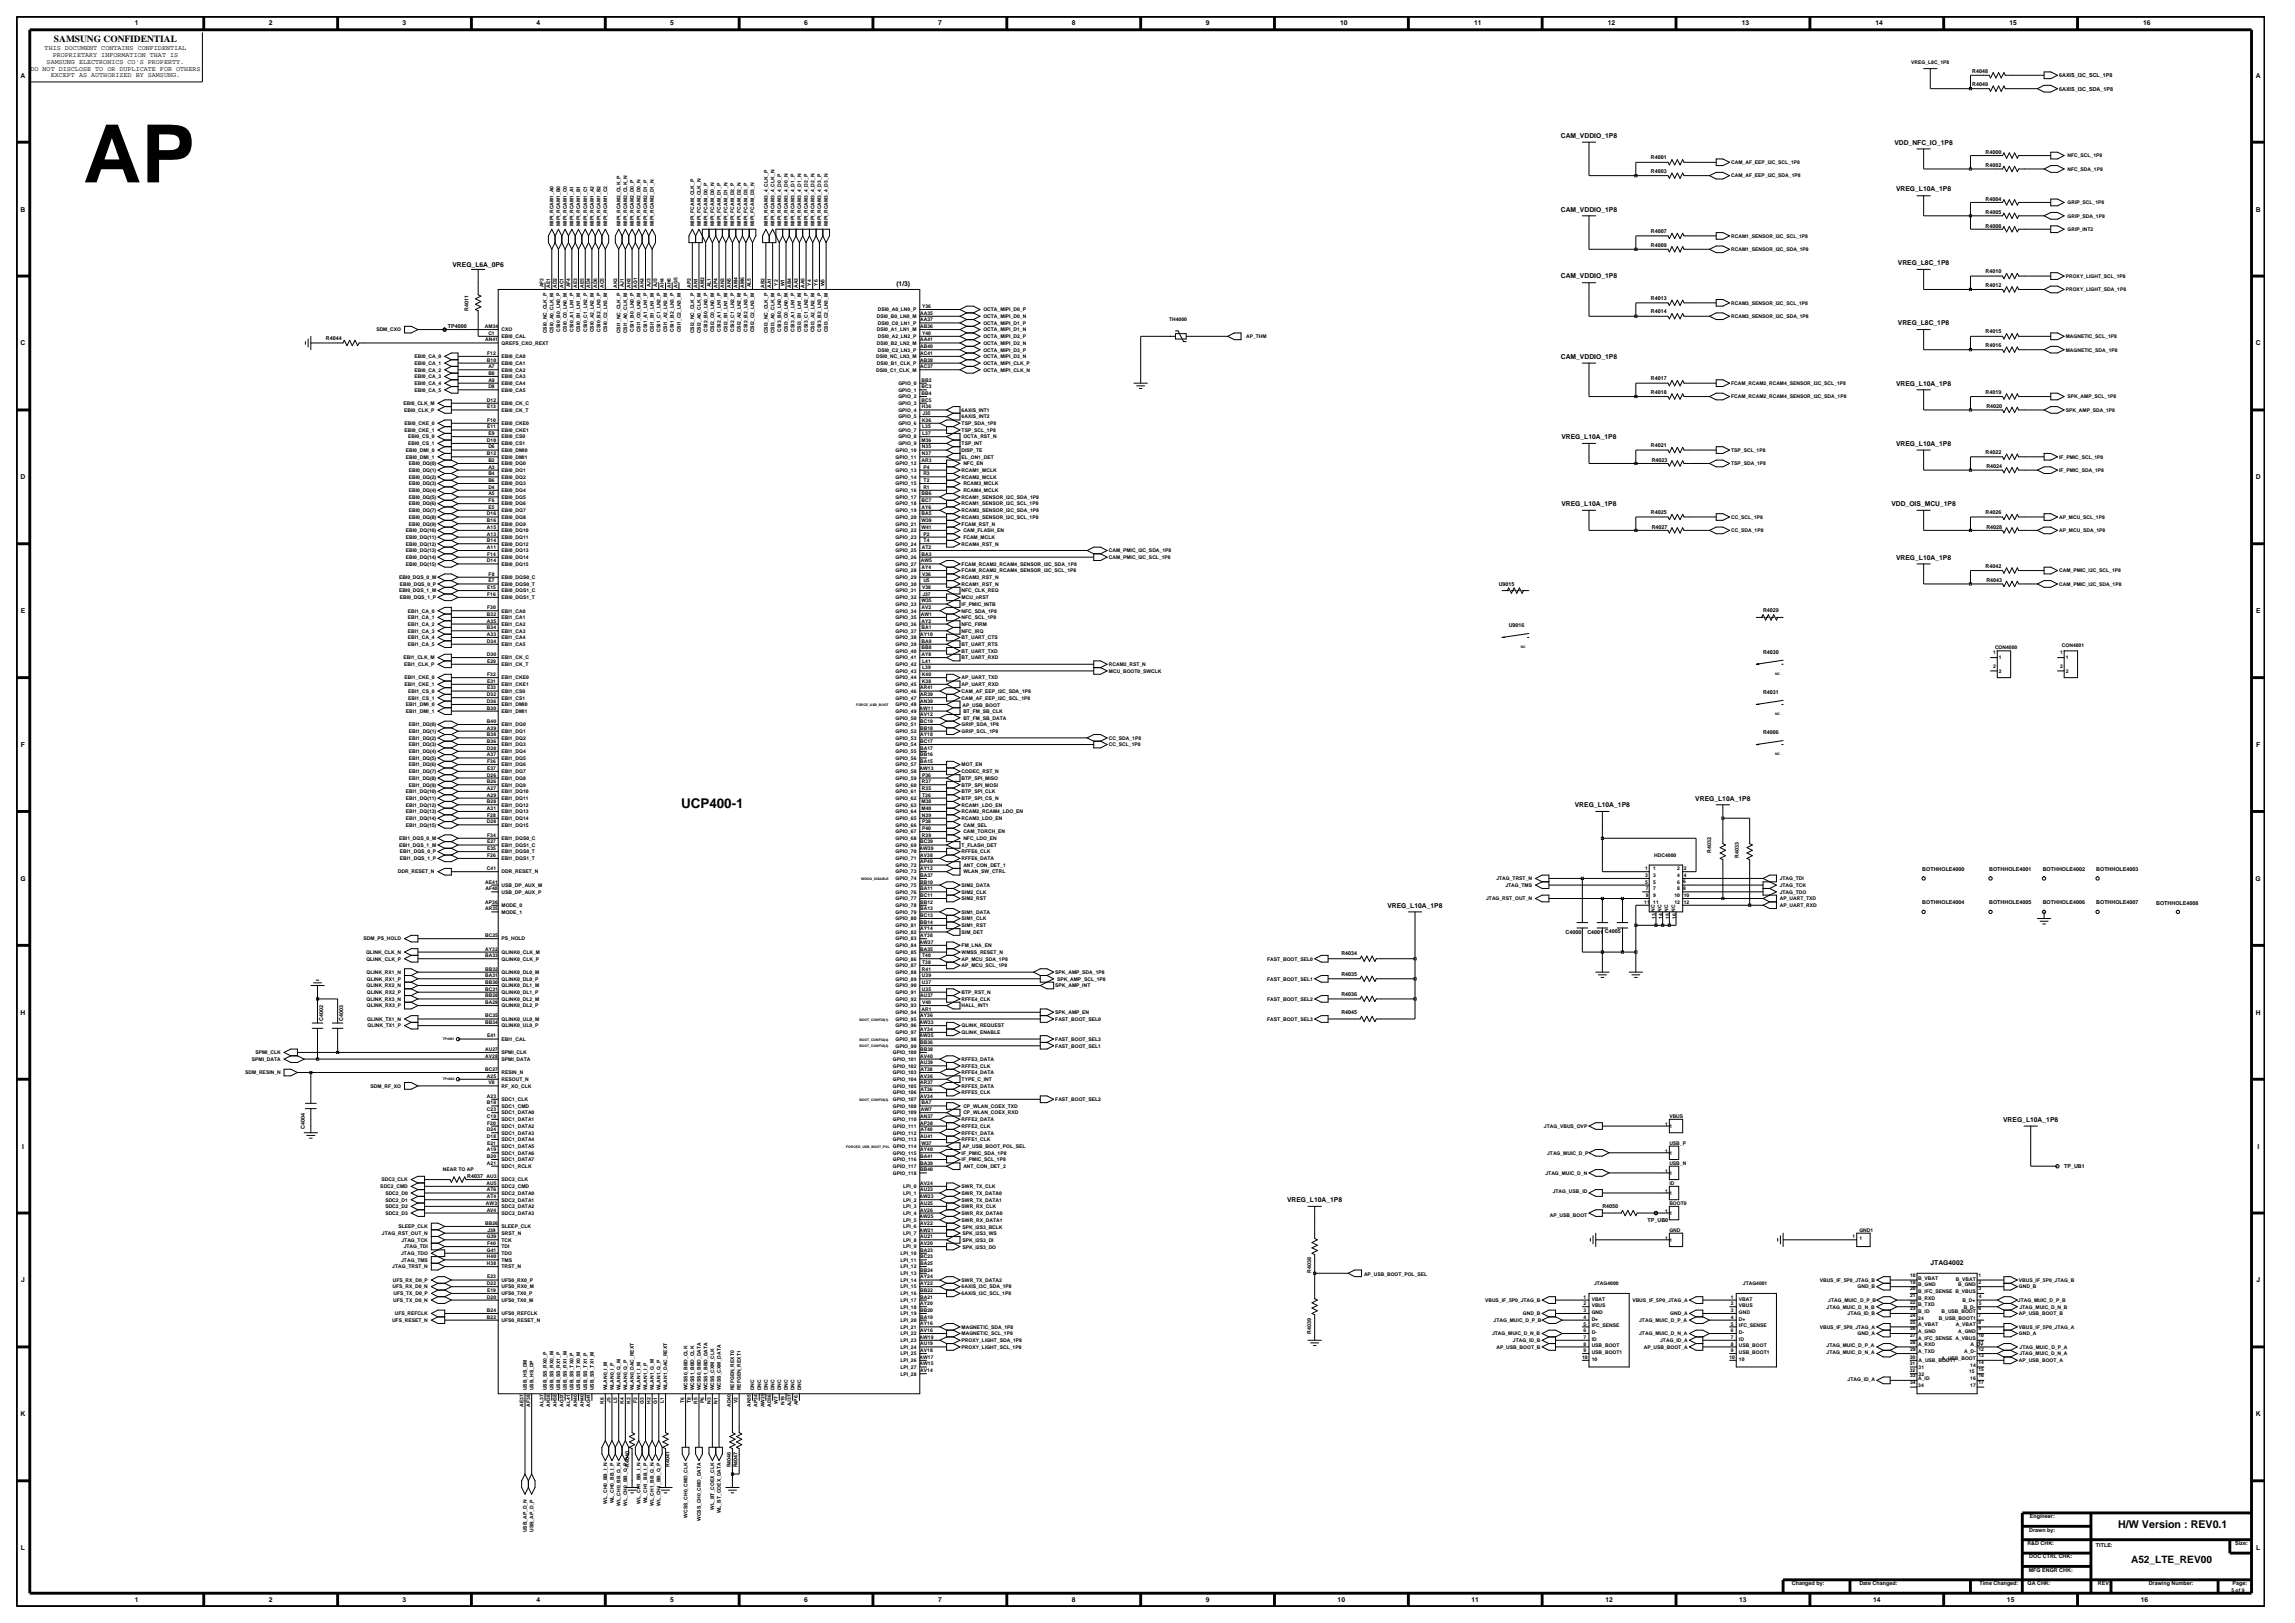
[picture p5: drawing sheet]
<svg xmlns="http://www.w3.org/2000/svg" width="420mm" height="297mm" viewBox="0 0 420 297" stroke-linecap="round" stroke-linejoin="round" font-family="sans-serif">
<defs><g id="words">
<text font-size="14.7" x="15.2" y="33.4">AP</text>
<text font-size="2.5" x="124.6" y="147.8">UCP400-1</text>
<text font-size="2" x="387.6" y="279.6">H/W Version : REV0.1</text>
<text font-size="1.9" x="390" y="286">A52_LTE_REV00</text>
<text font-size="1.7" x="9.9" y="7.7">SAMSUNG CONFIDENTIAL</text>
<g font-size="1.2">
<text x="24.7" y="4.7">1</text>
<text x="49.2" y="4.7">2</text>
<text x="73.7" y="4.7">3</text>
<text x="98.2" y="4.7">4</text>
<text x="122.7" y="4.7">5</text>
<text x="147.2" y="4.7">6</text>
<text x="171.7" y="4.7">7</text>
<text x="196.2" y="4.7">8</text>
<text x="220.7" y="4.7">9</text>
<text x="245.3" y="4.7">10</text>
<text x="269.8" y="4.7">11</text>
<text x="294.3" y="4.7">12</text>
<text x="318.7" y="4.7">13</text>
<text x="343.2" y="4.7">14</text>
<text x="367.7" y="4.7">15</text>
<text x="392.2" y="4.7">16</text>
<text x="8.2" y="9.2">THIS DOCUMENT CONTAINS CONFIDENTIAL</text>
<text x="8.5" y="11.7">SAMSUNG ELECTRONICS CO'S PROPERTY.</text>
<text x="9.6" y="10.5">PROPRIETARY INFORMATION THAT IS</text>
<text x="3.8" y="14.2">A</text>
<text x="5.6" y="12.9">DO NOT DISCLOSE TO OR DUPLICATE FOR OTHERS</text>
<text x="9.3" y="14.1">EXCEPT AS AUTHORIZED BY SAMSUNG.</text>
<text x="412.8" y="14.2">A</text>
<text x="285.6" y="25.2">CAM_VDDIO_1P8</text>
<text x="346.7" y="26.5">VDD_NFC_IO_1P8</text>
<text x="347" y="35">VREG_L10A_1P8</text>
<text x="3.8" y="38.7">B</text>
<text x="285.6" y="38.7">CAM_VDDIO_1P8</text>
<text x="412.8" y="38.7">B</text>
<text x="82.8" y="48.8">VREG_L6A_0P6</text>
<text x="164" y="52.4">(1/3)</text>
<text x="285.6" y="51">CAM_VDDIO_1P8</text>
<text x="347.3" y="48.5">VREG_L8C_1P8</text>
<text x="347.3" y="59.5">VREG_L8C_1P8</text>
<text x="3.8" y="63.2">C</text>
<text x="285.6" y="65.7">CAM_VDDIO_1P8</text>
<text x="412.8" y="63.2">C</text>
<text x="347" y="70.6">VREG_L10A_1P8</text>
<text x="285.8" y="80.3">VREG_L10A_1P8</text>
<text x="347" y="81.6">VREG_L10A_1P8</text>
<text x="3.8" y="87.7">D</text>
<text x="412.8" y="87.7">D</text>
<text x="285.8" y="92.6">VREG_L10A_1P8</text>
<text x="346.1" y="92.6">VDD_OIS_MCU_1P8</text>
<text x="347" y="102.4">VREG_L10A_1P8</text>
<text x="3.8" y="112.2">E</text>
<text x="412.9" y="112.2">E</text>
<text x="3.8" y="136.7">F</text>
<text x="412.9" y="136.7">F</text>
<text x="288.2" y="147.7">VREG_L10A_1P8</text>
<text x="310.3" y="146.5">VREG_L10A_1P8</text>
<text x="3.7" y="161.2">G</text>
<text x="412.8" y="161.2">G</text>
<text x="253.9" y="166.1">VREG_L10A_1P8</text>
<text x="3.8" y="185.7">H</text>
<text x="412.8" y="185.7">H</text>
<text x="366.6" y="205.3">VREG_L10A_1P8</text>
<text x="4" y="210.2">I</text>
<text x="413.1" y="210.2">I</text>
<text x="235.6" y="220">VREG_L10A_1P8</text>
<text x="353.3" y="231.5">JTAG4002</text>
<text x="3.9" y="234.7">J</text>
<text x="412.9" y="234.7">J</text>
<text x="3.8" y="259.2">K</text>
<text x="412.8" y="259.2">K</text>
<text x="3.8" y="283.7">L</text>
<text x="412.9" y="283.7">L</text>
<text x="24.7" y="293.2">1</text>
<text x="49.2" y="293.2">2</text>
<text x="73.7" y="293.2">3</text>
<text x="98.2" y="293.2">4</text>
<text x="122.7" y="293.2">5</text>
<text x="147.2" y="293.2">6</text>
<text x="171.7" y="293.2">7</text>
<text x="196.2" y="293.2">8</text>
<text x="220.7" y="293.2">9</text>
<text x="244.8" y="293.2">10</text>
<text x="269.3" y="293.2">11</text>
<text x="293.8" y="293.2">12</text>
<text x="318.3" y="293.2">13</text>
<text x="342.8" y="293.2">14</text>
<text x="367.3" y="293.2">15</text>
<text x="391.8" y="293.2">16</text>
</g>
<g font-size="1">
<text x="360.9" y="13.3">R4048</text>
<text x="360.9" y="15.7">R4049</text>
<text x="376.8" y="16.6">6AXIS_I3C_SDA_1P8</text>
<text x="376.8" y="14.1">6AXIS_I3C_SCL_1P8</text>
<text x="302.1" y="29.2">R4001</text>
<text x="363.4" y="28.2">R4000</text>
<text x="302.1" y="31.6">R4003</text>
<text x="363.4" y="30.6">R4002</text>
<text x="363.4" y="36.7">R4004</text>
<text x="363.4" y="41.6">R4008</text>
<text x="363.4" y="39.2">R4005</text>
<text x="302.1" y="45.1">R4009</text>
<text x="302.1" y="42.7">R4007</text>
<text x="363.4" y="50">R4010</text>
<text x="363.4" y="52.4">R4012</text>
<text x="85.7" y="56.9" transform="rotate(-90 85.7 56.9)">R4011</text>
<text x="302.1" y="54.9">R4013</text>
<text x="302.1" y="57.3">R4014</text>
<text x="59.6" y="62.2">R4044</text>
<text x="82" y="60.1">TP4000</text>
<text x="363.4" y="63.5">R4016</text>
<text x="363.4" y="61">R4015</text>
<text x="302.1" y="69.6">R4017</text>
<text x="302.1" y="72">R4018</text>
<text x="363.4" y="72">R4019</text>
<text x="363.5" y="74.7">R4020</text>
<text x="302.1" y="81.8">R4021</text>
<text x="363.4" y="83.1">R4022</text>
<text x="302.3" y="84.5">R4023</text>
<text x="363.5" y="85.7">R4024</text>
<text x="302.1" y="94.1">R4025</text>
<text x="363.4" y="94.1">R4026</text>
<text x="302.3" y="96.7">R4027</text>
<text x="363.5" y="96.7">R4028</text>
<text x="274.3" y="107.2">U9015</text>
<text x="363.4" y="103.9">R4042</text>
<text x="363.5" y="106.5">R4043</text>
<text x="322.7" y="112.1">R4029</text>
<text x="276.1" y="114.7">U9016</text>
<text x="322.7" y="119.6">R4030</text>
<text x="322.7" y="126.9">R4031</text>
<text x="322.7" y="134.3">R4006</text>
<text x="313.2" y="156.1" transform="rotate(-90 313.2 156.1)">R4032</text>
<text x="318.2" y="157.1" transform="rotate(-90 318.2 157.1)">R4033</text>
<text x="351.8" y="159.4">BOTHHOLE4000</text>
<text x="364" y="159.4">BOTHHOLE4001</text>
<text x="373.8" y="159.4">BOTHHOLE4002</text>
<text x="383.6" y="159.4">BOTHHOLE4003</text>
<text x="351.8" y="165.5">BOTHHOLE4004</text>
<text x="364" y="165.5">BOTHHOLE4005</text>
<text x="373.8" y="165.5">BOTHHOLE4006</text>
<text x="383.6" y="165.5">BOTHHOLE4007</text>
<text x="394.6" y="165.7">BOTHHOLE4008</text>
<text x="286.5" y="170.9">C4000</text>
<text x="290.5" y="170.9">C4001 C4005</text>
<text x="245.5" y="178.5">R4035</text>
<text x="245.5" y="174.8">R4034</text>
<text x="245.5" y="182.2">R4036</text>
<text x="245.5" y="185.5">R4045</text>
<text x="59.1" y="186.8" transform="rotate(-90 59.1 186.8)">C4002</text>
<text x="62.8" y="186.8" transform="rotate(-90 62.8 186.8)">C4003</text>
<text x="55.8" y="206.5" transform="rotate(-90 55.8 206.5)">C4004</text>
<text x="85.5" y="215.5">R4037 AU3</text>
<text x="377.8" y="213.7">TP_UB1</text>
<text x="293.2" y="221.1">R4050</text>
<text x="301.5" y="223.6">TP_UB0</text>
<text x="240" y="233" transform="rotate(-90 240 233)">R4038</text>
<text x="240" y="244" transform="rotate(-90 240 244)">R4039</text>
<text x="115.2" y="268.4" transform="rotate(-90 115.2 268.4)">R4040</text>
<text x="122.5" y="268.4" transform="rotate(-90 122.5 268.4)">R4041</text>
<text x="133.7" y="268.5" transform="rotate(-90 133.7 268.5)">R4046</text>
<text x="135" y="268.5" transform="rotate(-90 135 268.5)">R4047</text>
<text x="371.4" y="280.2">Drawn by:</text>
<text x="371.5" y="277.8">Engineer:</text>
<text x="371" y="282.7">R&amp;D CHK:</text>
<text x="371.3" y="287.6">MFG ENGR CHK:</text>
<text x="371.4" y="285.2">DOC CTRL CHK:</text>
<text x="383.6" y="283">TITLE:</text>
<text x="409.1" y="282.7">Size:</text>
<text x="327.9" y="290.1">Changed by:</text>
<text x="340.3" y="290.1">Date Changed:</text>
<text x="362.2" y="290.1">Time Changed:</text>
<text x="371.1" y="290.1">QA CHK:</text>
<text x="383.9" y="290.1">REV:</text>
<text x="393.2" y="290.1">Drawing Number:</text>
<text x="408.6" y="290.1">Page:</text>
</g>
<g font-size=".9">
<text x="349.8" y="11.7">VREG_L8C_1P8</text>
<text x="378.4" y="28.8">NFC_SCL_1P8</text>
<text x="316.8" y="32.5">CAM_AF_EEP_I2C_SDA_1P8</text>
<text x="316.8" y="30">CAM_AF_EEP_I2C_SCL_1P8</text>
<text x="378.4" y="31.3">NFC_SDA_1P8</text>
<text x="101.3" y="41.3" transform="rotate(-90 101.3 41.3)">MIPI_RCAM1_A0</text>
<text x="102.5" y="41.3" transform="rotate(-90 102.5 41.3)">MIPI_RCAM1_B0</text>
<text x="103.7" y="41.3" transform="rotate(-90 103.7 41.3)">MIPI_RCAM1_C0</text>
<text x="105" y="41.3" transform="rotate(-90 105 41.3)">MIPI_RCAM1_A1</text>
<text x="106.2" y="41.3" transform="rotate(-90 106.2 41.3)">MIPI_RCAM1_B1</text>
<text x="107.4" y="41.3" transform="rotate(-90 107.4 41.3)">MIPI_RCAM1_C1</text>
<text x="108.6" y="41.3" transform="rotate(-90 108.6 41.3)">MIPI_RCAM1_A2</text>
<text x="109.9" y="41.3" transform="rotate(-90 109.9 41.3)">MIPI_RCAM1_B2</text>
<text x="111.1" y="41.3" transform="rotate(-90 111.1 41.3)">MIPI_RCAM1_C2</text>
<text x="113.6" y="41.3" transform="rotate(-90 113.6 41.3)">MIPI_RCAM2_CLK_P</text>
<text x="114.8" y="41.3" transform="rotate(-90 114.8 41.3)">MIPI_RCAM2_CLK_N</text>
<text x="116" y="41.3" transform="rotate(-90 116 41.3)">MIPI_RCAM2_D0_P</text>
<text x="117.2" y="41.3" transform="rotate(-90 117.2 41.3)">MIPI_RCAM2_D0_N</text>
<text x="118.5" y="41.3" transform="rotate(-90 118.5 41.3)">MIPI_RCAM2_D1_P</text>
<text x="119.7" y="41.3" transform="rotate(-90 119.7 41.3)">MIPI_RCAM2_D1_N</text>
<text x="127" y="41.3" transform="rotate(-90 127 41.3)">MIPI_FCAM_CLK_P</text>
<text x="128.2" y="41.3" transform="rotate(-90 128.2 41.3)">MIPI_FCAM_CLK_N</text>
<text x="129.5" y="41.3" transform="rotate(-90 129.5 41.3)">MIPI_FCAM_D0_P</text>
<text x="130.7" y="41.3" transform="rotate(-90 130.7 41.3)">MIPI_FCAM_D0_N</text>
<text x="131.9" y="41.3" transform="rotate(-90 131.9 41.3)">MIPI_FCAM_D1_P</text>
<text x="133.2" y="41.3" transform="rotate(-90 133.2 41.3)">MIPI_FCAM_D1_N</text>
<text x="134.4" y="41.3" transform="rotate(-90 134.4 41.3)">MIPI_FCAM_D2_P</text>
<text x="135.6" y="41.3" transform="rotate(-90 135.6 41.3)">MIPI_FCAM_D2_N</text>
<text x="136.8" y="41.3" transform="rotate(-90 136.8 41.3)">MIPI_FCAM_D3_P</text>
<text x="138" y="41.3" transform="rotate(-90 138 41.3)">MIPI_FCAM_D3_N</text>
<text x="140.5" y="41.3" transform="rotate(-90 140.5 41.3)">MIPI_RCAM3_4_CLK_P</text>
<text x="141.7" y="41.3" transform="rotate(-90 141.7 41.3)">MIPI_RCAM3_4_CLK_N</text>
<text x="142.9" y="41.3" transform="rotate(-90 142.9 41.3)">MIPI_RCAM3_4_D0_P</text>
<text x="144.2" y="41.3" transform="rotate(-90 144.2 41.3)">MIPI_RCAM3_4_D0_N</text>
<text x="145.4" y="41.3" transform="rotate(-90 145.4 41.3)">MIPI_RCAM3_4_D1_P</text>
<text x="146.6" y="41.3" transform="rotate(-90 146.6 41.3)">MIPI_RCAM3_4_D1_N</text>
<text x="147.8" y="41.3" transform="rotate(-90 147.8 41.3)">MIPI_RCAM3_4_D2_P</text>
<text x="149.1" y="41.3" transform="rotate(-90 149.1 41.3)">MIPI_RCAM3_4_D2_N</text>
<text x="150.3" y="41.3" transform="rotate(-90 150.3 41.3)">MIPI_RCAM3_4_D3_P</text>
<text x="151.5" y="41.3" transform="rotate(-90 151.5 41.3)">MIPI_RCAM3_4_D3_N</text>
<text x="378.4" y="37.4">GRIP_SCL_1P8</text>
<text x="378.4" y="39.8">GRIP_SDA_1P8</text>
<text x="316.8" y="43.5">RCAM1_SENSOR_I2C_SCL_1P8</text>
<text x="316.8" y="45.9">RCAM1_SENSOR_I2C_SDA_1P8</text>
<text x="378.4" y="42.3">GRIP_INT2</text>
<text x="99.5" y="52.6" transform="rotate(-90 99.5 52.6)">AF2</text>
<text x="100.7" y="52.6" transform="rotate(-90 100.7 52.6)">AE1</text>
<text x="101.9" y="52.7" transform="rotate(-90 101.9 52.7)">AD2</text>
<text x="103.1" y="52.7" transform="rotate(-90 103.1 52.7)">AC1</text>
<text x="104.4" y="52.6" transform="rotate(-90 104.4 52.6)">AF4</text>
<text x="105.6" y="52.6" transform="rotate(-90 105.6 52.6)">AE3</text>
<text x="106.8" y="52.6" transform="rotate(-90 106.8 52.6)">AE5</text>
<text x="108" y="52.7" transform="rotate(-90 108 52.7)">AD4</text>
<text x="109.3" y="52.7" transform="rotate(-90 109.3 52.7)">AD6</text>
<text x="110.5" y="52.7" transform="rotate(-90 110.5 52.7)">AC5</text>
<text x="112.9" y="52.7" transform="rotate(-90 112.9 52.7)">AK2</text>
<text x="114.2" y="52.6" transform="rotate(-90 114.2 52.6)">AJ1</text>
<text x="115.4" y="52.7" transform="rotate(-90 115.4 52.7)">AH2</text>
<text x="116.6" y="52.7" transform="rotate(-90 116.6 52.7)">AG1</text>
<text x="117.8" y="52.7" transform="rotate(-90 117.8 52.7)">AK4</text>
<text x="119.1" y="52.6" transform="rotate(-90 119.1 52.6)">AJ3</text>
<text x="120.3" y="52.6" transform="rotate(-90 120.3 52.6)">AJ5</text>
<text x="121.5" y="52.7" transform="rotate(-90 121.5 52.7)">AH4</text>
<text x="122.7" y="52.7" transform="rotate(-90 122.7 52.7)">AH6</text>
<text x="124" y="52.7" transform="rotate(-90 124 52.7)">AG5</text>
<text x="126.4" y="52.6" transform="rotate(-90 126.4 52.6)">AP2</text>
<text x="127.6" y="52.7" transform="rotate(-90 127.6 52.7)">AN1</text>
<text x="128.9" y="52.7" transform="rotate(-90 128.9 52.7)">AM2</text>
<text x="130.1" y="52.6" transform="rotate(-90 130.1 52.6)">AL1</text>
<text x="131.3" y="52.6" transform="rotate(-90 131.3 52.6)">AP4</text>
<text x="132.5" y="52.7" transform="rotate(-90 132.5 52.7)">AN3</text>
<text x="133.7" y="52.7" transform="rotate(-90 133.7 52.7)">AN5</text>
<text x="135" y="52.7" transform="rotate(-90 135 52.7)">AM4</text>
<text x="136.2" y="52.7" transform="rotate(-90 136.2 52.7)">AM6</text>
<text x="137.4" y="52.6" transform="rotate(-90 137.4 52.6)">AL5</text>
<text x="139.9" y="52.7" transform="rotate(-90 139.9 52.7)">AB2</text>
<text x="141.1" y="52.7" transform="rotate(-90 141.1 52.7)">AA1</text>
<text x="142.3" y="52.3" transform="rotate(-90 142.3 52.3)">Y2</text>
<text x="143.6" y="52.4" transform="rotate(-90 143.6 52.4)">W1</text>
<text x="144.8" y="52.7" transform="rotate(-90 144.8 52.7)">AB4</text>
<text x="146" y="52.7" transform="rotate(-90 146 52.7)">AA3</text>
<text x="147.2" y="52.7" transform="rotate(-90 147.2 52.7)">AA5</text>
<text x="148.5" y="52.3" transform="rotate(-90 148.5 52.3)">Y4</text>
<text x="149.7" y="52.3" transform="rotate(-90 149.7 52.3)">Y6</text>
<text x="150.9" y="52.4" transform="rotate(-90 150.9 52.4)">W5</text>
<text x="378.1" y="53.3">PROXY_LIGHT_SDA_1P8</text>
<text x="378.1" y="50.8">PROXY_LIGHT_SCL_1P8</text>
<text x="160.5" y="58.2">DSI0_B0_LN0_M</text>
<text x="160.6" y="57">DSI0_A0_LN0_P</text>
<text x="160.6" y="59.4">DSI0_C0_LN1_P</text>
<text x="168.4" y="57.6">AA35</text>
<text x="168.4" y="58.8">AA37</text>
<text x="168.7" y="56.4">Y36</text>
<text x="180" y="57">OCTA_MIPI_D0_P</text>
<text x="180" y="58.2">OCTA_MIPI_D0_N</text>
<text x="180" y="59.4">OCTA_MIPI_D1_P</text>
<text x="214" y="58.8">TH4000</text>
<text x="316.8" y="58.2">RCAM3_SENSOR_I2C_SDA_1P8</text>
<text x="316.8" y="55.8">RCAM3_SENSOR_I2C_SCL_1P8</text>
<text x="68.9" y="60.6">SDM_CXO</text>
<text x="75.9" y="65.5">EBI0_CA_0</text>
<text x="88.7" y="60">AM34</text>
<text x="88.8" y="62.5">AN41</text>
<text x="89.2" y="64.9">F12</text>
<text x="89.4" y="61.3">C1</text>
<text x="91.8" y="65.5">EBI0_CA0</text>
<text x="91.8" y="61.9">EBI0_CAL</text>
<text x="91.8" y="63.1">QREFS_CXO_REXT</text>
<text x="91.8" y="60.6">CXO</text>
<text x="100.1" y="61" transform="rotate(-90 100.1 61)">CSI0_NC_CLK_P</text>
<text x="101.3" y="61" transform="rotate(-90 101.3 61)">CSI0_A0_CLK_M</text>
<text x="102.5" y="60.7" transform="rotate(-90 102.5 60.7)">CSI0_B0_LN0_P</text>
<text x="103.7" y="60.8" transform="rotate(-90 103.7 60.8)">CSI0_C0_LN0_M</text>
<text x="105" y="60.7" transform="rotate(-90 105 60.7)">CSI0_A1_LN1_P</text>
<text x="106.2" y="60.8" transform="rotate(-90 106.2 60.8)">CSI0_B1_LN1_M</text>
<text x="107.4" y="60.7" transform="rotate(-90 107.4 60.7)">CSI0_C1_LN2_P</text>
<text x="108.6" y="60.8" transform="rotate(-90 108.6 60.8)">CSI0_A2_LN2_M</text>
<text x="109.9" y="60.7" transform="rotate(-90 109.9 60.7)">CSI0_B2_LN3_P</text>
<text x="111.1" y="60.8" transform="rotate(-90 111.1 60.8)">CSI0_C2_LN3_M</text>
<text x="113.6" y="61" transform="rotate(-90 113.6 61)">CSI1_NC_CLK_P</text>
<text x="114.8" y="61" transform="rotate(-90 114.8 61)">CSI1_A0_CLK_M</text>
<text x="116" y="60.7" transform="rotate(-90 116 60.7)">CSI1_B0_LN0_P</text>
<text x="117.2" y="60.8" transform="rotate(-90 117.2 60.8)">CSI1_C0_LN0_M</text>
<text x="118.5" y="60.7" transform="rotate(-90 118.5 60.7)">CSI1_A1_LN1_P</text>
<text x="119.7" y="60.8" transform="rotate(-90 119.7 60.8)">CSI1_B1_LN1_M</text>
<text x="120.9" y="60.7" transform="rotate(-90 120.9 60.7)">CSI1_C1_LN2_P</text>
<text x="122.1" y="60.8" transform="rotate(-90 122.1 60.8)">CSI1_A2_LN2_M</text>
<text x="123.3" y="60.7" transform="rotate(-90 123.3 60.7)">CSI1_B2_LN3_P</text>
<text x="124.6" y="60.8" transform="rotate(-90 124.6 60.8)">CSI1_C2_LN3_M</text>
<text x="127" y="61" transform="rotate(-90 127 61)">CSI2_NC_CLK_P</text>
<text x="128.2" y="61" transform="rotate(-90 128.2 61)">CSI2_A0_CLK_M</text>
<text x="129.5" y="60.7" transform="rotate(-90 129.5 60.7)">CSI2_B0_LN0_P</text>
<text x="130.7" y="60.8" transform="rotate(-90 130.7 60.8)">CSI2_C0_LN0_M</text>
<text x="131.9" y="60.7" transform="rotate(-90 131.9 60.7)">CSI2_A1_LN1_P</text>
<text x="133.2" y="60.8" transform="rotate(-90 133.2 60.8)">CSI2_B1_LN1_M</text>
<text x="134.4" y="60.7" transform="rotate(-90 134.4 60.7)">CSI2_C1_LN2_P</text>
<text x="135.6" y="60.8" transform="rotate(-90 135.6 60.8)">CSI2_A2_LN2_M</text>
<text x="136.8" y="60.7" transform="rotate(-90 136.8 60.7)">CSI2_B2_LN3_P</text>
<text x="138" y="60.8" transform="rotate(-90 138 60.8)">CSI2_C2_LN3_M</text>
<text x="140.5" y="61" transform="rotate(-90 140.5 61)">CSI3_NC_CLK_P</text>
<text x="141.7" y="61" transform="rotate(-90 141.7 61)">CSI3_A0_CLK_M</text>
<text x="142.9" y="60.7" transform="rotate(-90 142.9 60.7)">CSI3_B0_LN0_P</text>
<text x="144.2" y="60.8" transform="rotate(-90 144.2 60.8)">CSI3_C0_LN0_M</text>
<text x="145.4" y="60.7" transform="rotate(-90 145.4 60.7)">CSI3_A1_LN1_P</text>
<text x="146.6" y="60.8" transform="rotate(-90 146.6 60.8)">CSI3_B1_LN1_M</text>
<text x="147.8" y="60.7" transform="rotate(-90 147.8 60.7)">CSI3_C1_LN2_P</text>
<text x="149.1" y="60.8" transform="rotate(-90 149.1 60.8)">CSI3_A2_LN2_M</text>
<text x="150.3" y="60.7" transform="rotate(-90 150.3 60.7)">CSI3_B2_LN3_P</text>
<text x="151.5" y="60.8" transform="rotate(-90 151.5 60.8)">CSI3_C2_LN3_M</text>
<text x="160.3" y="65.5">DSI0_NC_LN3_M</text>
<text x="160.5" y="60.6">DSI0_A1_LN1_M</text>
<text x="160.5" y="63.1">DSI0_B2_LN2_M</text>
<text x="160.6" y="61.9">DSI0_A2_LN2_P</text>
<text x="160.6" y="64.3">DSI0_C2_LN3_P</text>
<text x="168.4" y="64.9">AC41</text>
<text x="168.4" y="60">AB36</text>
<text x="168.4" y="63.7">AB40</text>
<text x="168.4" y="62.5">AA41</text>
<text x="168.7" y="61.3">Y40</text>
<text x="180" y="61.9">OCTA_MIPI_D2_P</text>
<text x="180" y="63.1">OCTA_MIPI_D2_N</text>
<text x="180" y="64.3">OCTA_MIPI_D3_P</text>
<text x="180" y="65.5">OCTA_MIPI_D3_N</text>
<text x="180" y="60.6">OCTA_MIPI_D1_N</text>
<text x="228" y="61.9">AP_THM</text>
<text x="378.1" y="64.3">MAGNETIC_SDA_1P8</text>
<text x="378.1" y="61.9">MAGNETIC_SCL_1P8</text>
<text x="75.9" y="68">EBI0_CA_2</text>
<text x="75.9" y="69.2">EBI0_CA_3</text>
<text x="75.9" y="70.4">EBI0_CA_4</text>
<text x="75.9" y="71.7">EBI0_CA_5</text>
<text x="75.9" y="66.8">EBI0_CA_1</text>
<text x="89.1" y="66.2">B10</text>
<text x="89.4" y="71.1">D8</text>
<text x="89.4" y="68.6">B8</text>
<text x="89.4" y="67.4">A7</text>
<text x="89.4" y="69.8">A9</text>
<text x="91.8" y="71.7">EBI0_CA5</text>
<text x="91.8" y="69.2">EBI0_CA3</text>
<text x="91.8" y="66.8">EBI0_CA1</text>
<text x="91.8" y="68">EBI0_CA2</text>
<text x="91.8" y="70.4">EBI0_CA4</text>
<text x="160.3" y="68">DSI0_C1_CLK_M</text>
<text x="160.5" y="66.8">DSI0_B1_CLK_P</text>
<text x="164.4" y="71.7">GPIO_1</text>
<text x="164.4" y="70.4">GPIO_0</text>
<text x="168.4" y="66.2">AB38</text>
<text x="168.4" y="67.4">AC37</text>
<text x="168.6" y="71.1">BC3</text>
<text x="168.6" y="69.8">BB2</text>
<text x="180" y="68">OCTA_MIPI_CLK_N</text>
<text x="180" y="66.8">OCTA_MIPI_CLK_P</text>
<text x="316.8" y="70.4">FCAM_RCAM2_RCAM4_SENSOR_I2C_SCL_1P8</text>
<text x="73.8" y="74.1">EBI0_CLK_M</text>
<text x="74" y="75.3">EBI0_CLK_P</text>
<text x="74" y="77.8">EBI0_CKE_0</text>
<text x="89.1" y="73.5">D12</text>
<text x="89.1" y="74.7">E13</text>
<text x="89.2" y="77.2">F10</text>
<text x="91.8" y="77.8">EBI0_CKE0</text>
<text x="91.8" y="75.3">EBI0_CK_T</text>
<text x="91.8" y="74.1">EBI0_CK_C</text>
<text x="164.4" y="77.8">GPIO_6</text>
<text x="164.4" y="75.3">GPIO_4</text>
<text x="164.4" y="76.6">GPIO_5</text>
<text x="164.4" y="74.1">GPIO_3</text>
<text x="164.4" y="72.9">GPIO_2</text>
<text x="168.6" y="73.5">BC5</text>
<text x="168.6" y="72.3">BB4</text>
<text x="168.7" y="77.2">K36</text>
<text x="168.7" y="74.7">H36</text>
<text x="168.8" y="75.9">J35</text>
<text x="176" y="75.3">6AXIS_INT1</text>
<text x="176" y="76.6">6AXIS_INT2</text>
<text x="176" y="77.8">TSP_SDA_1P8</text>
<text x="316.8" y="72.9">FCAM_RCAM2_RCAM4_SENSOR_I2C_SDA_1P8</text>
<text x="378.1" y="75.3">SPK_AMP_SDA_1P8</text>
<text x="378.4" y="72.9">SPK_AMP_SCL_1P8</text>
<text x="74" y="79">EBI0_CKE_1</text>
<text x="74.3" y="83.9">EBI0_DMI_1</text>
<text x="74.3" y="82.7">EBI0_DMI_0</text>
<text x="74.7" y="81.5">EBI0_CS_1</text>
<text x="74.7" y="80.2">EBI0_CS_0</text>
<text x="89.1" y="80.9">D10</text>
<text x="89.1" y="83.3">B12</text>
<text x="89.1" y="78.4">E11</text>
<text x="89.4" y="82.1">D6</text>
<text x="89.4" y="79.6">E9</text>
<text x="91.8" y="80.2">EBI0_CS0</text>
<text x="91.8" y="82.7">EBI0_DMI0</text>
<text x="91.8" y="79">EBI0_CKE1</text>
<text x="91.8" y="81.5">EBI0_CS1</text>
<text x="91.8" y="83.9">EBI0_DMI1</text>
<text x="163.9" y="82.7">GPIO_10</text>
<text x="163.9" y="83.9">GPIO_11</text>
<text x="164.4" y="80.2">GPIO_8</text>
<text x="164.4" y="81.5">GPIO_9</text>
<text x="164.4" y="79">GPIO_7</text>
<text x="168.7" y="80.9">M36</text>
<text x="168.7" y="82.1">N35</text>
<text x="168.7" y="83.3">N37</text>
<text x="168.8" y="79.6">L37</text>
<text x="168.8" y="78.4">L35</text>
<text x="176" y="83.9">EL_ON1_DET</text>
<text x="176" y="79">TSP_SCL_1P8</text>
<text x="176" y="82.7">DISP_TE</text>
<text x="176" y="81.5">TSP_INT</text>
<text x="176.3" y="80.2">OCTA_RST_N</text>
<text x="316.8" y="82.7">TSP_SCL_1P8</text>
<text x="376.8" y="83.9">IF_PMIC_SCL_1P8</text>
<text x="74.8" y="87.6">EBI0_DQ(2)</text>
<text x="74.8" y="88.8">EBI0_DQ(3)</text>
<text x="74.8" y="86.4">EBI0_DQ(1)</text>
<text x="74.8" y="85.1">EBI0_DQ(0)</text>
<text x="89.4" y="89.4">D4</text>
<text x="89.4" y="88.2">B6</text>
<text x="89.4" y="87">B4</text>
<text x="89.4" y="84.5">B2</text>
<text x="89.4" y="85.8">A3</text>
<text x="91.8" y="88.8">EBI0_DQ3</text>
<text x="91.8" y="87.6">EBI0_DQ2</text>
<text x="91.8" y="85.1">EBI0_DQ0</text>
<text x="91.8" y="86.4">EBI0_DQ1</text>
<text x="163.9" y="88.8">GPIO_15</text>
<text x="163.9" y="86.4">GPIO_13</text>
<text x="163.9" y="87.6">GPIO_14</text>
<text x="163.9" y="85.1">GPIO_12</text>
<text x="168.6" y="84.5">AR3</text>
<text x="169" y="89.4">R1</text>
<text x="169" y="87">R3</text>
<text x="169" y="85.8">P4</text>
<text x="169" y="88.2">T2</text>
<text x="176" y="87.6">RCAM2_MCLK</text>
<text x="176" y="86.4">RCAM1_MCLK</text>
<text x="176.3" y="88.8">RCAM3_MCLK</text>
<text x="176.3" y="85.1">NFC_EN</text>
<text x="316.8" y="85.1">TSP_SDA_1P8</text>
<text x="376.8" y="86.4">IF_PMIC_SDA_1P8</text>
<text x="74.8" y="90">EBI0_DQ(4)</text>
<text x="74.8" y="91.3">EBI0_DQ(5)</text>
<text x="74.8" y="93.7">EBI0_DQ(7)</text>
<text x="74.8" y="92.5">EBI0_DQ(6)</text>
<text x="74.8" y="94.9">EBI0_DQ(8)</text>
<text x="89.1" y="94.3">D16</text>
<text x="89.1" y="95.5">B16</text>
<text x="89.4" y="90.6">A5</text>
<text x="89.4" y="93.1">E5</text>
<text x="89.4" y="91.9">F6</text>
<text x="91.8" y="92.5">EBI0_DQ6</text>
<text x="91.8" y="93.7">EBI0_DQ7</text>
<text x="91.8" y="90">EBI0_DQ4</text>
<text x="91.8" y="94.9">EBI0_DQ8</text>
<text x="91.8" y="91.3">EBI0_DQ5</text>
<text x="163.9" y="90">GPIO_16</text>
<text x="163.9" y="92.5">GPIO_18</text>
<text x="163.9" y="91.3">GPIO_17</text>
<text x="163.9" y="94.9">GPIO_20</text>
<text x="163.9" y="93.7">GPIO_19</text>
<text x="168.6" y="95.5">W39</text>
<text x="168.6" y="91.9">BC7</text>
<text x="168.6" y="90.6">BB6</text>
<text x="168.6" y="94.3">BA5</text>
<text x="168.7" y="93.1">AY6</text>
<text x="176" y="94.9">RCAM3_SENSOR_I2C_SCL_1P8</text>
<text x="176" y="92.5">RCAM1_SENSOR_I2C_SCL_1P8</text>
<text x="176" y="91.3">RCAM1_SENSOR_I2C_SDA_1P8</text>
<text x="176" y="93.7">RCAM3_SENSOR_I2C_SDA_1P8</text>
<text x="176.3" y="90">RCAM4_MCLK</text>
<text x="316.8" y="94.9">CC_SCL_1P8</text>
<text x="376.8" y="94.9">AP_MCU_SCL_1P8</text>
<text x="74.3" y="98.6">EBI0_DQ(11)</text>
<text x="74.3" y="97.4">EBI0_DQ(10)</text>
<text x="74.3" y="99.8">EBI0_DQ(12)</text>
<text x="74.3" y="101.1">EBI0_DQ(13)</text>
<text x="74.8" y="96.2">EBI0_DQ(9)</text>
<text x="89.1" y="99.2">B14</text>
<text x="89.1" y="100.4">A11</text>
<text x="89.1" y="98">A13</text>
<text x="89.1" y="96.8">A15</text>
<text x="89.2" y="101.7">F14</text>
<text x="91.8" y="99.8">EBI0_DQ12</text>
<text x="91.8" y="96.2">EBI0_DQ9</text>
<text x="91.8" y="101.1">EBI0_DQ13</text>
<text x="91.8" y="98.6">EBI0_DQ11</text>
<text x="91.8" y="97.4">EBI0_DQ10</text>
<text x="163.9" y="96.2">GPIO_21</text>
<text x="163.9" y="97.4">GPIO_22</text>
<text x="163.9" y="99.8">GPIO_24</text>
<text x="163.9" y="98.6">GPIO_23</text>
<text x="163.9" y="101.1">GPIO_25</text>
<text x="168.6" y="96.8">W41</text>
<text x="168.6" y="101.7">BA3</text>
<text x="168.7" y="100.4">AT2</text>
<text x="169" y="98">P2</text>
<text x="169" y="99.2">T4</text>
<text x="176" y="96.2">FCAM_RST_N</text>
<text x="176" y="99.8">RCAM4_RST_N</text>
<text x="176.3" y="97.4">CAM_FLASH_EN</text>
<text x="176.3" y="98.6">FCAM_MCLK</text>
<text x="202.9" y="101.1">CAM_PMIC_I2C_SDA_1P8</text>
<text x="316.8" y="97.4">CC_SDA_1P8</text>
<text x="376.8" y="97.4">AP_MCU_SDA_1P8</text>
<text x="73" y="106">EBI0_DQS_0_M</text>
<text x="73.2" y="107.2">EBI0_DQS_0_P</text>
<text x="74.3" y="103.5">EBI0_DQ(15)</text>
<text x="74.3" y="102.3">EBI0_DQ(14)</text>
<text x="89.1" y="102.9">D14</text>
<text x="89.1" y="107.8">E15</text>
<text x="89.4" y="106.6">E7</text>
<text x="89.4" y="105.4">F8</text>
<text x="91.8" y="106">EBI0_DQS0_C</text>
<text x="91.8" y="107.2">EBI0_DQS0_T</text>
<text x="91.8" y="102.3">EBI0_DQ14</text>
<text x="91.8" y="103.5">EBI0_DQ15</text>
<text x="163.9" y="107.2">GPIO_30</text>
<text x="163.9" y="106">GPIO_29</text>
<text x="163.9" y="102.3">GPIO_26</text>
<text x="163.9" y="104.7">GPIO_28</text>
<text x="163.9" y="103.5">GPIO_27</text>
<text x="168.5" y="102.9">AW5</text>
<text x="168.7" y="104.1">AY4</text>
<text x="168.7" y="105.4">V36</text>
<text x="168.7" y="107.8">V38</text>
<text x="169" y="106.6">U5</text>
<text x="176" y="107.2">RCAM1_RST_N</text>
<text x="176" y="104.7">FCAM_RCAM2_RCAM4_SENSOR_I2C_SCL_1P8</text>
<text x="176" y="103.5">FCAM_RCAM2_RCAM4_SENSOR_I2C_SDA_1P8</text>
<text x="176" y="106">RCAM3_RST_N</text>
<text x="202.9" y="102.3">CAM_PMIC_I2C_SCL_1P8</text>
<text x="376.8" y="107.2">CAM_PMIC_I2C_SDA_1P8</text>
<text x="376.8" y="104.7">CAM_PMIC_I2C_SCL_1P8</text>
<text x="73" y="108.4">EBI0_DQS_1_M</text>
<text x="73.2" y="109.6">EBI0_DQS_1_P</text>
<text x="74.6" y="112.1">EBI1_CA_0</text>
<text x="74.6" y="113.3">EBI1_CA_1</text>
<text x="89.1" y="112.7">B32</text>
<text x="89.1" y="113.9">A35</text>
<text x="89.2" y="109">F16</text>
<text x="89.2" y="111.5">F30</text>
<text x="91.8" y="109.6">EBI0_DQS1_T</text>
<text x="91.8" y="112.1">EBI1_CA0</text>
<text x="91.8" y="108.4">EBI0_DQS1_C</text>
<text x="91.8" y="113.3">EBI1_CA1</text>
<text x="163.9" y="110.9">GPIO_33</text>
<text x="163.9" y="108.4">GPIO_31</text>
<text x="163.9" y="109.6">GPIO_32</text>
<text x="163.9" y="113.3">GPIO_35</text>
<text x="163.9" y="112.1">GPIO_34</text>
<text x="168.5" y="112.7">AW1</text>
<text x="168.6" y="110.2">W35</text>
<text x="168.7" y="113.9">AY2</text>
<text x="168.7" y="111.5">AV2</text>
<text x="168.8" y="109">J37</text>
<text x="176" y="109.6">MCU_nRST</text>
<text x="176" y="108.4">NFC_CLK_REQ</text>
<text x="176" y="113.3">NFC_SCL_1P8</text>
<text x="176" y="112.1">NFC_SDA_1P8</text>
<text x="176" y="110.9">IF_PMIC_INTB</text>
<text x="74.6" y="115.8">EBI1_CA_3</text>
<text x="74.6" y="118.2">EBI1_CA_5</text>
<text x="74.6" y="117">EBI1_CA_4</text>
<text x="74.6" y="114.5">EBI1_CA_2</text>
<text x="89.1" y="117.6">D34</text>
<text x="89.1" y="115.1">B34</text>
<text x="89.1" y="116.4">A33</text>
<text x="91.8" y="118.2">EBI1_CA5</text>
<text x="91.8" y="115.8">EBI1_CA3</text>
<text x="91.8" y="117">EBI1_CA4</text>
<text x="91.8" y="114.5">EBI1_CA2</text>
<text x="163.9" y="119.4">GPIO_40</text>
<text x="163.9" y="118.2">GPIO_39</text>
<text x="163.9" y="115.8">GPIO_37</text>
<text x="163.9" y="114.5">GPIO_36</text>
<text x="163.9" y="117">GPIO_38</text>
<text x="168.4" y="116.4">AY10</text>
<text x="168.6" y="118.8">BB8</text>
<text x="168.6" y="117.6">BA9</text>
<text x="168.6" y="115.1">BA1</text>
<text x="176" y="114.5">NFC_FIRM</text>
<text x="176" y="119.4">BT_UART_TXD</text>
<text x="176" y="118.2">BT_UART_RTS</text>
<text x="176" y="115.8">NFC_IRQ</text>
<text x="176" y="117">BT_UART_CTS</text>
<text x="364.8" y="119.8">1</text>
<text x="365.1" y="118.8">CON4000</text>
<text x="377" y="119.8">1</text>
<text x="377.3" y="118.5">CON4001</text>
<text x="73.8" y="120.7">EBI1_CLK_M</text>
<text x="74" y="121.9">EBI1_CLK_P</text>
<text x="74" y="124.3">EBI1_CKE_0</text>
<text x="74" y="125.5">EBI1_CKE_1</text>
<text x="89.1" y="120">D30</text>
<text x="89.1" y="121.3">E29</text>
<text x="89.1" y="124.9">E31</text>
<text x="89.2" y="123.7">F32</text>
<text x="91.8" y="124.3">EBI1_CKE0</text>
<text x="91.8" y="121.9">EBI1_CK_T</text>
<text x="91.8" y="125.5">EBI1_CKE1</text>
<text x="91.8" y="120.7">EBI1_CK_C</text>
<text x="163.9" y="123.1">GPIO_43</text>
<text x="163.9" y="121.9">GPIO_42</text>
<text x="163.9" y="125.5">GPIO_45</text>
<text x="163.9" y="124.3">GPIO_44</text>
<text x="163.9" y="120.7">GPIO_41</text>
<text x="168.7" y="120">AY8</text>
<text x="168.7" y="124.9">K38</text>
<text x="168.7" y="123.7">K40</text>
<text x="168.8" y="122.5">L39</text>
<text x="168.8" y="121.3">L41</text>
<text x="176" y="124.3">AP_UART_TXD</text>
<text x="176" y="125.5">AP_UART_RXD</text>
<text x="176" y="120.7">BT_UART_RXD</text>
<text x="202.9" y="121.9">RCAM2_RST_N</text>
<text x="202.9" y="123.1">MCU_BOOT0_SWCLK</text>
<text x="364.8" y="122.2">2</text>
<text x="365.8" y="120.7">1</text>
<text x="365.8" y="123.1">2</text>
<text x="377" y="122.2">2</text>
<text x="378.1" y="120.7">1</text>
<text x="378.1" y="123.1">2</text>
<text x="74.3" y="130.5">EBI1_DMI_1</text>
<text x="74.3" y="129.2">EBI1_DMI_0</text>
<text x="74.7" y="128">EBI1_CS_1</text>
<text x="74.7" y="126.8">EBI1_CS_0</text>
<text x="89.1" y="128.6">D36</text>
<text x="89.1" y="127.4">D32</text>
<text x="89.1" y="129.8">B30</text>
<text x="89.1" y="126.2">E33</text>
<text x="91.8" y="126.8">EBI1_CS0</text>
<text x="91.8" y="129.2">EBI1_DMI0</text>
<text x="91.8" y="128">EBI1_CS1</text>
<text x="91.8" y="130.5">EBI1_DMI1</text>
<text x="163.9" y="130.5">GPIO_49</text>
<text x="163.9" y="131.7">GPIO_50</text>
<text x="163.9" y="128">GPIO_47</text>
<text x="163.9" y="126.8">GPIO_46</text>
<text x="163.9" y="129.2">GPIO_48</text>
<text x="168.3" y="129.8">AW11</text>
<text x="168.4" y="127.4">AR39</text>
<text x="168.4" y="126.2">AR41</text>
<text x="168.4" y="128.6">AN39</text>
<text x="168.4" y="131.1">AV12</text>
<text x="176" y="126.8">CAM_AF_EEP_I2C_SDA_1P8</text>
<text x="176" y="128">CAM_AF_EEP_I2C_SCL_1P8</text>
<text x="176.1" y="129.3">AP_USB_BOOT</text>
<text x="176.3" y="131.7">BT_FM_SB_DATA</text>
<text x="176.3" y="130.5">BT_FM_SB_CLK</text>
<text x="74.8" y="134.1">EBI1_DQ(1)</text>
<text x="74.8" y="135.4">EBI1_DQ(2)</text>
<text x="74.8" y="136.6">EBI1_DQ(3)</text>
<text x="74.8" y="132.9">EBI1_DQ(0)</text>
<text x="74.8" y="137.8">EBI1_DQ(4)</text>
<text x="89.1" y="137.2">D38</text>
<text x="89.1" y="136">B36</text>
<text x="89.1" y="134.7">B38</text>
<text x="89.1" y="132.3">B40</text>
<text x="89.1" y="133.5">A39</text>
<text x="91.8" y="137.8">EBI1_DQ4</text>
<text x="91.8" y="136.6">EBI1_DQ3</text>
<text x="91.8" y="135.4">EBI1_DQ2</text>
<text x="91.8" y="132.9">EBI1_DQ0</text>
<text x="91.8" y="134.1">EBI1_DQ1</text>
<text x="163.9" y="136.6">GPIO_54</text>
<text x="163.9" y="132.9">GPIO_51</text>
<text x="163.9" y="134.1">GPIO_52</text>
<text x="163.9" y="137.8">GPIO_55</text>
<text x="163.9" y="135.4">GPIO_53</text>
<text x="168.4" y="136">BC17</text>
<text x="168.4" y="132.3">BC19</text>
<text x="168.4" y="133.5">BB18</text>
<text x="168.4" y="137.2">BA17</text>
<text x="168.4" y="134.7">AY18</text>
<text x="176" y="132.9">GRIP_SDA_1P8</text>
<text x="176" y="134.1">GRIP_SCL_1P8</text>
<text x="202.9" y="135.4">CC_SDA_1P8</text>
<text x="202.9" y="136.6">CC_SCL_1P8</text>
<text x="74.8" y="139">EBI1_DQ(5)</text>
<text x="74.8" y="141.5">EBI1_DQ(7)</text>
<text x="74.8" y="140.2">EBI1_DQ(6)</text>
<text x="74.8" y="143.9">EBI1_DQ(9)</text>
<text x="74.8" y="142.7">EBI1_DQ(8)</text>
<text x="89.1" y="142.1">D26</text>
<text x="89.1" y="143.3">B26</text>
<text x="89.1" y="138.4">A37</text>
<text x="89.1" y="140.9">E37</text>
<text x="89.2" y="139.6">F36</text>
<text x="91.8" y="140.2">EBI1_DQ6</text>
<text x="91.8" y="141.5">EBI1_DQ7</text>
<text x="91.8" y="142.7">EBI1_DQ8</text>
<text x="91.8" y="143.9">EBI1_DQ9</text>
<text x="91.8" y="139">EBI1_DQ5</text>
<text x="163.9" y="143.9">GPIO_60</text>
<text x="163.9" y="142.7">GPIO_59</text>
<text x="163.9" y="139">GPIO_56</text>
<text x="163.9" y="140.2">GPIO_57</text>
<text x="163.9" y="141.5">GPIO_58</text>
<text x="168.3" y="140.9">AW13</text>
<text x="168.4" y="138.4">BB16</text>
<text x="168.4" y="139.6">BA15</text>
<text x="168.7" y="143.3">R37</text>
<text x="168.7" y="142.1">P36</text>
<text x="176" y="140.2">MOT_EN</text>
<text x="176" y="141.5">CODEC_RST_N</text>
<text x="176" y="142.7">BTP_SPI_MISO</text>
<text x="176" y="143.9">BTP_SPI_MOSI</text>
<text x="74.3" y="145.1">EBI1_DQ(10)</text>
<text x="74.3" y="147.6">EBI1_DQ(12)</text>
<text x="74.3" y="148.8">EBI1_DQ(13)</text>
<text x="74.3" y="146.4">EBI1_DQ(11)</text>
<text x="89.1" y="147">B28</text>
<text x="89.1" y="144.5">A27</text>
<text x="89.1" y="145.8">A29</text>
<text x="89.1" y="148.2">A31</text>
<text x="89.2" y="149.4">F28</text>
<text x="91.8" y="147.6">EBI1_DQ12</text>
<text x="91.8" y="145.1">EBI1_DQ10</text>
<text x="91.8" y="146.4">EBI1_DQ11</text>
<text x="91.8" y="148.8">EBI1_DQ13</text>
<text x="163.9" y="146.4">GPIO_62</text>
<text x="163.9" y="145.1">GPIO_61</text>
<text x="163.9" y="147.6">GPIO_63</text>
<text x="163.9" y="148.8">GPIO_64</text>
<text x="168.7" y="147">M38</text>
<text x="168.7" y="148.2">M40</text>
<text x="168.7" y="144.5">R35</text>
<text x="168.7" y="149.4">N39</text>
<text x="168.8" y="145.8">T36</text>
<text x="176" y="148.8">RCAM2_RCAM4_LDO_EN</text>
<text x="176" y="147.6">RCAM1_LDO_EN</text>
<text x="176" y="145.1">BTP_SPI_CLK</text>
<text x="176" y="146.4">BTP_SPI_CS_N</text>
<text x="73" y="153.7">EBI1_DQS_0_M</text>
<text x="73" y="155">EBI1_DQS_1_M</text>
<text x="74.3" y="151.3">EBI1_DQ(15)</text>
<text x="74.3" y="150">EBI1_DQ(14)</text>
<text x="89.1" y="150.7">D28</text>
<text x="89.1" y="154.3">E27</text>
<text x="89.1" y="155.6">E35</text>
<text x="89.2" y="153.1">F34</text>
<text x="91.8" y="150">EBI1_DQ14</text>
<text x="91.8" y="153.7">EBI1_DQS0_C</text>
<text x="91.8" y="155">EBI1_DQS1_C</text>
<text x="91.8" y="151.3">EBI1_DQ15</text>
<text x="163.9" y="152.5">GPIO_67</text>
<text x="163.9" y="153.7">GPIO_68</text>
<text x="163.9" y="150">GPIO_65</text>
<text x="163.9" y="151.3">GPIO_66</text>
<text x="163.9" y="155">GPIO_69</text>
<text x="168.3" y="155.6">AW39</text>
<text x="168.4" y="154.3">BC39</text>
<text x="168.7" y="153.1">R39</text>
<text x="168.7" y="151.9">P40</text>
<text x="168.7" y="150.7">P38</text>
<text x="176" y="155">T_FLASH_DET</text>
<text x="176" y="150">RCAM3_LDO_EN</text>
<text x="176.3" y="152.5">CAM_TORCH_EN</text>
<text x="176.3" y="151.3">CAM_SEL</text>
<text x="176.3" y="153.7">NFC_LDO_EN</text>
<text x="72.8" y="159.8">DDR_RESET_N</text>
<text x="73.2" y="156.2">EBI1_DQS_0_P</text>
<text x="73.2" y="157.4">EBI1_DQS_1_P</text>
<text x="88.8" y="161.7">AE41</text>
<text x="89.1" y="159.2">C41</text>
<text x="89.2" y="156.8">F26</text>
<text x="91.8" y="157.4">EBI1_DQS1_T</text>
<text x="91.8" y="156.2">EBI1_DQS0_T</text>
<text x="91.8" y="159.8">DDR_RESET_N</text>
<text x="163.9" y="161.1">GPIO_74</text>
<text x="163.9" y="156.2">GPIO_70</text>
<text x="163.9" y="159.8">GPIO_73</text>
<text x="163.9" y="157.4">GPIO_71</text>
<text x="163.9" y="158.6">GPIO_72</text>
<text x="168.4" y="160.5">BA37</text>
<text x="168.4" y="161.7">BB10</text>
<text x="168.4" y="159.2">AY12</text>
<text x="168.4" y="156.8">AV38</text>
<text x="168.4" y="158">AP40</text>
<text x="176" y="157.4">RFFE6_DATA</text>
<text x="176" y="156.2">RFFE6_CLK</text>
<text x="176.3" y="158.6">ANT_CON_DET_1</text>
<text x="176.3" y="159.8">WLAN_SW_CTRL</text>
<text x="273.9" y="161.1">JTAG_TRST_N</text>
<text x="301.1" y="160.5">3</text>
<text x="301.1" y="161.7">5</text>
<text x="301.1" y="159.3">1</text>
<text x="302.6" y="160.5">3</text>
<text x="302.6" y="161.7">5</text>
<text x="302.6" y="159.3">1</text>
<text x="302.7" y="156.8">HDC4000</text>
<text x="307" y="160.5">4</text>
<text x="307" y="161.7">6</text>
<text x="307" y="159.3">2</text>
<text x="308" y="161.7">6</text>
<text x="308.2" y="160.5">4</text>
<text x="308.2" y="159.3">2</text>
<text x="325.7" y="161.1">JTAG_TDI</text>
<text x="88.8" y="166.6">AR35</text>
<text x="88.8" y="165.4">AP36</text>
<text x="88.8" y="162.9">AF40</text>
<text x="91.8" y="167.2">MODE_1</text>
<text x="91.8" y="166">MODE_0</text>
<text x="91.8" y="162.3">USB_DP_AUX_M</text>
<text x="91.8" y="163.5">USB_DP_AUX_P</text>
<text x="163.9" y="164.7">GPIO_77</text>
<text x="163.9" y="162.3">GPIO_75</text>
<text x="163.9" y="166">GPIO_78</text>
<text x="163.9" y="163.5">GPIO_76</text>
<text x="163.9" y="167.2">GPIO_79</text>
<text x="168.4" y="164.1">BC11</text>
<text x="168.4" y="167.8">BC13</text>
<text x="168.4" y="165.4">BB12</text>
<text x="168.4" y="162.9">BA11</text>
<text x="168.4" y="166.6">BA13</text>
<text x="176" y="164.7">SIM2_RST</text>
<text x="176" y="162.3">SIM2_DATA</text>
<text x="176" y="163.5">SIM2_CLK</text>
<text x="176" y="167.2">SIM1_DATA</text>
<text x="272" y="164.7">JTAG_RST_OUT_N</text>
<text x="275.5" y="162.3">JTAG_TMS</text>
<text x="300.9" y="165.3">11</text>
<text x="301.2" y="162.9">7</text>
<text x="301.2" y="164.1">9</text>
<text x="302.6" y="162.9">7</text>
<text x="302.6" y="164.2">9</text>
<text x="302.6" y="165.4">11</text>
<text x="302.9" y="166.9" transform="rotate(-90 302.9 166.9)">NC</text>
<text x="304.1" y="166.9" transform="rotate(-90 304.1 166.9)">NC</text>
<text x="305.3" y="166.9" transform="rotate(-90 305.3 166.9)">NC</text>
<text x="306.4" y="164.2">10</text>
<text x="306.4" y="165.4">12</text>
<text x="306.5" y="166.9" transform="rotate(-90 306.5 166.9)">NC</text>
<text x="307" y="162.9">8</text>
<text x="308" y="162.9">8</text>
<text x="308.2" y="164.1">10</text>
<text x="308.2" y="165.3">12</text>
<text x="325.7" y="162.3">JTAG_TCK</text>
<text x="325.7" y="163.5">JTAG_TDO</text>
<text x="325.7" y="164.7">AP_UART_TXD</text>
<text x="325.7" y="166">AP_UART_RXD</text>
<text x="66.5" y="172.1">SDM_PS_HOLD</text>
<text x="88.8" y="171.5">BC25</text>
<text x="88.8" y="173.9">AY32</text>
<text x="91.8" y="172.1">PS_HOLD</text>
<text x="163.9" y="168.4">GPIO_80</text>
<text x="163.9" y="169.6">GPIO_81</text>
<text x="163.9" y="172.1">GPIO_83</text>
<text x="163.9" y="173.3">GPIO_84</text>
<text x="163.9" y="170.9">GPIO_82</text>
<text x="168.3" y="172.7">AW37</text>
<text x="168.4" y="169">BB14</text>
<text x="168.4" y="173.9">BA35</text>
<text x="168.4" y="171.5">AY38</text>
<text x="168.4" y="170.3">AY14</text>
<text x="176" y="173.3">FM_LNA_EN</text>
<text x="176" y="170.9">SIM_DET</text>
<text x="176" y="169.6">SIM1_RST</text>
<text x="176" y="168.4">SIM1_CLK</text>
<text x="303.1" y="168.1" transform="rotate(-90 303.1 168.1)">13</text>
<text x="304.3" y="168.1" transform="rotate(-90 304.3 168.1)">14</text>
<text x="305.5" y="168.1" transform="rotate(-90 305.5 168.1)">15</text>
<text x="306.7" y="168.1" transform="rotate(-90 306.7 168.1)">16</text>
<text x="67" y="174.5">QLINK_CLK_N</text>
<text x="67" y="175.8">QLINK_CLK_P</text>
<text x="67.1" y="178.2">QLINK_RX1_N</text>
<text x="67.1" y="179.4">QLINK_RX1_P</text>
<text x="88.8" y="177.6">BB32</text>
<text x="88.8" y="178.8">BA31</text>
<text x="88.8" y="175.1">BA33</text>
<text x="91.8" y="178.2">QLINK0_DL0_M</text>
<text x="91.8" y="179.4">QLINK0_DL0_P</text>
<text x="91.8" y="175.8">QLINK0_CLK_P</text>
<text x="91.8" y="174.5">QLINK0_CLK_M</text>
<text x="163.9" y="179.4">GPIO_89</text>
<text x="163.9" y="178.2">GPIO_88</text>
<text x="163.9" y="177">GPIO_87</text>
<text x="163.9" y="175.8">GPIO_86</text>
<text x="163.9" y="174.5">GPIO_85</text>
<text x="168.7" y="178.8">U39</text>
<text x="168.7" y="177.6">R41</text>
<text x="168.8" y="176.4">T38</text>
<text x="168.8" y="175.1">T40</text>
<text x="176" y="175.8">AP_MCU_SDA_1P8</text>
<text x="176" y="177">AP_MCU_SCL_1P8</text>
<text x="176" y="174.5">WMSS_RESET_N</text>
<text x="193.1" y="178.2">SPK_AMP_SDA_1P8</text>
<text x="193.4" y="179.4">SPK_AMP_SCL_1P8</text>
<text x="231.9" y="179.4">FAST_BOOT_SEL1</text>
<text x="231.9" y="175.8">FAST_BOOT_SEL0</text>
<text x="67.1" y="180.7">QLINK_RX2_N</text>
<text x="67.1" y="183.1">QLINK_RX3_N</text>
<text x="67.1" y="181.9">QLINK_RX2_P</text>
<text x="67.1" y="184.3">QLINK_RX3_P</text>
<text x="88.8" y="181.3">BC31</text>
<text x="88.8" y="182.5">BB28</text>
<text x="88.8" y="180.1">BB30</text>
<text x="88.8" y="183.7">BA29</text>
<text x="91.8" y="181.9">QLINK0_DL1_P</text>
<text x="91.8" y="183.1">QLINK0_DL2_M</text>
<text x="91.8" y="180.7">QLINK0_DL1_M</text>
<text x="91.8" y="184.3">QLINK0_DL2_P</text>
<text x="163.9" y="184.3">GPIO_93</text>
<text x="163.9" y="181.9">GPIO_91</text>
<text x="163.9" y="180.7">GPIO_90</text>
<text x="163.9" y="183.1">GPIO_92</text>
<text x="163.9" y="185.6">GPIO_94</text>
<text x="168.4" y="182.5">AU37</text>
<text x="168.6" y="185">AR1</text>
<text x="168.7" y="181.3">U35</text>
<text x="168.7" y="180.1">U37</text>
<text x="168.7" y="183.7">V40</text>
<text x="176" y="183.1">RFFE4_CLK</text>
<text x="176" y="184.3">HALL_INT1</text>
<text x="176" y="181.9">BTP_RST_N</text>
<text x="193.1" y="185.6">SPK_AMP_EN</text>
<text x="193.1" y="180.7">SPK_AMP_INT</text>
<text x="231.9" y="183.1">FAST_BOOT_SEL2</text>
<text x="67.2" y="186.8">QLINK_TX1_N</text>
<text x="67.2" y="188">QLINK_TX1_P</text>
<text x="88.8" y="186.2">BC35</text>
<text x="88.8" y="187.4">BB34</text>
<text x="89.1" y="189.8">E41</text>
<text x="91.8" y="190.5">EBI1_CAL</text>
<text x="91.8" y="186.8">QLINK0_UL0_M</text>
<text x="91.8" y="188">QLINK0_UL0_P</text>
<text x="163.9" y="191.7">GPIO_99</text>
<text x="163.9" y="186.8">GPIO_95</text>
<text x="163.9" y="189.2">GPIO_97</text>
<text x="163.9" y="190.5">GPIO_98</text>
<text x="163.9" y="188">GPIO_96</text>
<text x="168.3" y="189.8">AW35</text>
<text x="168.3" y="187.4">AW33</text>
<text x="168.4" y="191.1">BB36</text>
<text x="168.4" y="186.2">AY36</text>
<text x="168.4" y="188.6">AY34</text>
<text x="176" y="188">QLINK_REQUEST</text>
<text x="176" y="189.2">QLINK_ENABLE</text>
<text x="193.1" y="186.8">FAST_BOOT_SEL0</text>
<text x="193.1" y="191.7">FAST_BOOT_SEL1</text>
<text x="193.1" y="190.5">FAST_BOOT_SEL3</text>
<text x="231.9" y="186.8">FAST_BOOT_SEL3</text>
<text x="44.9" y="196.6">SDM_RESIN_N</text>
<text x="46.1" y="194.1">SPMI_DATA</text>
<text x="46.7" y="192.9">SPMI_CLK</text>
<text x="88.8" y="196">BC27</text>
<text x="88.8" y="192.3">AU27</text>
<text x="88.8" y="193.5">AV28</text>
<text x="89.1" y="197.2">A25</text>
<text x="91.8" y="196.6">RESIN_N</text>
<text x="91.8" y="194.1">SPMI_DATA</text>
<text x="91.8" y="192.9">SPMI_CLK</text>
<text x="91.8" y="197.8">RESOUT_N</text>
<text x="163.4" y="192.9">GPIO_100</text>
<text x="163.4" y="197.8">GPIO_104</text>
<text x="163.4" y="194.1">GPIO_101</text>
<text x="163.4" y="195.4">GPIO_102</text>
<text x="163.4" y="196.6">GPIO_103</text>
<text x="168.4" y="192.3">BB38</text>
<text x="168.4" y="194.7">AU39</text>
<text x="168.4" y="197.2">AV36</text>
<text x="168.4" y="193.5">AV40</text>
<text x="168.4" y="196">AT38</text>
<text x="176" y="196.6">RFFE4_DATA</text>
<text x="176" y="197.8">TYPE_C_INT</text>
<text x="176" y="195.4">RFFE3_CLK</text>
<text x="176" y="194.1">RFFE3_DATA</text>
<text x="67.8" y="199">SDM_RF_XO</text>
<text x="89.1" y="203.3">C23</text>
<text x="89.1" y="202.1">B18</text>
<text x="89.1" y="200.9">A23</text>
<text x="89.4" y="198.4">V8</text>
<text x="91.8" y="199">RF_XO_CLK</text>
<text x="91.8" y="203.9">SDC1_DATA0</text>
<text x="91.8" y="202.7">SDC1_CMD</text>
<text x="91.8" y="201.5">SDC1_CLK</text>
<text x="163.4" y="202.7">GPIO_108</text>
<text x="163.4" y="203.9">GPIO_109</text>
<text x="163.4" y="201.5">GPIO_107</text>
<text x="163.4" y="199">GPIO_105</text>
<text x="163.4" y="200.3">GPIO_106</text>
<text x="168.4" y="198.4">AR37</text>
<text x="168.4" y="200.9">AV34</text>
<text x="168.4" y="199.6">AT36</text>
<text x="168.5" y="203.3">AW7</text>
<text x="168.6" y="202.1">BA7</text>
<text x="176" y="200.3">RFFE5_CLK</text>
<text x="176" y="199">RFFE5_DATA</text>
<text x="176.3" y="202.7">CP_WLAN_COEX_TXD</text>
<text x="176.3" y="203.9">CP_WLAN_COEX_RXD</text>
<text x="193.1" y="201.5">FAST_BOOT_SEL2</text>
<text x="89.1" y="207">D24</text>
<text x="89.1" y="204.6">C19</text>
<text x="89.1" y="208.2">D18</text>
<text x="89.1" y="209.4">E21</text>
<text x="89.2" y="205.8">F20</text>
<text x="91.8" y="206.4">SDC1_DATA2</text>
<text x="91.8" y="207.6">SDC1_DATA3</text>
<text x="91.8" y="205.2">SDC1_DATA1</text>
<text x="91.8" y="208.8">SDC1_DATA4</text>
<text x="163.4" y="208.8">GPIO_113</text>
<text x="163.4" y="207.6">GPIO_112</text>
<text x="163.4" y="206.4">GPIO_111</text>
<text x="163.4" y="205.2">GPIO_110</text>
<text x="168.4" y="208.2">AU41</text>
<text x="168.4" y="204.6">AN37</text>
<text x="168.4" y="205.8">AP38</text>
<text x="168.4" y="207">AT40</text>
<text x="168.6" y="209.4">W37</text>
<text x="176" y="206.4">RFFE2_CLK</text>
<text x="176" y="205.2">RFFE2_DATA</text>
<text x="176" y="208.8">RFFE1_CLK</text>
<text x="176" y="207.6">RFFE1_DATA</text>
<text x="282.5" y="206.4">JTAG_VBUS_OVP</text>
<text x="304.7" y="206.1">1</text>
<text x="305.5" y="209.5">USB_P</text>
<text x="305.5" y="206.4">1</text>
<text x="305.5" y="204.6">VBUS</text>
<text x="81.1" y="214.3">NEAR TO AP</text>
<text x="89.1" y="211.9">B20</text>
<text x="89.1" y="210.7">A19</text>
<text x="89.1" y="213.1">A21</text>
<text x="91.8" y="210.1">SDC1_DATA5</text>
<text x="91.8" y="212.5">SDC1_DATA7</text>
<text x="91.8" y="211.3">SDC1_DATA6</text>
<text x="91.8" y="213.7">SDC1_RCLK</text>
<text x="163.4" y="210.1">GPIO_114</text>
<text x="163.4" y="215">GPIO_118</text>
<text x="163.4" y="213.7">GPIO_117</text>
<text x="163.4" y="212.5">GPIO_116</text>
<text x="163.4" y="211.3">GPIO_115</text>
<text x="168.4" y="214.3">BB40</text>
<text x="168.4" y="213.1">BA39</text>
<text x="168.4" y="211.9">BA41</text>
<text x="168.4" y="210.7">AY40</text>
<text x="176" y="211.3">IF_PMIC_SDA_1P8</text>
<text x="176" y="212.5">IF_PMIC_SCL_1P8</text>
<text x="176.1" y="210.1">AP_USB_BOOT_POL_SEL</text>
<text x="176.3" y="213.7">ANT_CON_DET_2</text>
<text x="282.8" y="215">JTAG_MUIC_D_N</text>
<text x="283.1" y="211.3">JTAG_MUIC_D_P</text>
<text x="304.7" y="210.9">1</text>
<text x="304.7" y="214.6">1</text>
<text x="305.5" y="211.3">1</text>
<text x="305.5" y="213.1">USB_N</text>
<text x="305.5" y="215">1</text>
<text x="69.6" y="217.4">SDC2_CMD</text>
<text x="69.8" y="216.2">SDC2_CLK</text>
<text x="70.5" y="221.1">SDC2_D2</text>
<text x="70.5" y="218.6">SDC2_D0</text>
<text x="70.5" y="219.9">SDC2_D1</text>
<text x="88.9" y="220.5">AW3</text>
<text x="89" y="216.8">AU5</text>
<text x="89.1" y="221.7">AV4</text>
<text x="89.1" y="219.2">AT4</text>
<text x="89.1" y="218">AT6</text>
<text x="91.8" y="221.1">SDC2_DATA2</text>
<text x="91.8" y="216.2">SDC2_CLK</text>
<text x="91.8" y="217.4">SDC2_CMD</text>
<text x="91.8" y="219.9">SDC2_DATA1</text>
<text x="91.8" y="218.6">SDC2_DATA0</text>
<text x="165.3" y="219.9">LPI_2</text>
<text x="165.3" y="217.4">LPI_0</text>
<text x="165.3" y="218.6">LPI_1</text>
<text x="165.3" y="221.1">LPI_3</text>
<text x="168.3" y="219.2">AW23</text>
<text x="168.4" y="218">AU23</text>
<text x="168.4" y="220.5">AU25</text>
<text x="168.4" y="216.8">AV24</text>
<text x="168.4" y="221.7">AV26</text>
<text x="176" y="217.4">SWR_TX_CLK</text>
<text x="176" y="219.9">SWR_TX_DATA1</text>
<text x="176" y="218.6">SWR_TX_DATA0</text>
<text x="176" y="221.1">SWR_RX_CLK</text>
<text x="284.2" y="218.3">JTAG_USB_ID</text>
<text x="304.7" y="218.3">1</text>
<text x="304.7" y="222">1</text>
<text x="305.5" y="216.8">ID</text>
<text x="305.5" y="218.6">1</text>
<text x="305.5" y="220.5">BOOT0</text>
<text x="69.9" y="226">JTAG_RST_OUT_N</text>
<text x="70.5" y="222.3">SDC2_D3</text>
<text x="72.9" y="224.7">SLEEP_CLK</text>
<text x="73.5" y="227.2">JTAG_TCK</text>
<text x="88.8" y="224.1">BB26</text>
<text x="89.1" y="226.6">G39</text>
<text x="89.2" y="227.8">F40</text>
<text x="89.2" y="225.4">J39</text>
<text x="91.8" y="226">SRST_N</text>
<text x="91.8" y="227.2">TCK</text>
<text x="91.8" y="224.7">SLEEP_CLK</text>
<text x="91.8" y="222.3">SDC2_DATA3</text>
<text x="165.3" y="226">LPI_7</text>
<text x="165.3" y="223.5">LPI_5</text>
<text x="165.3" y="224.7">LPI_6</text>
<text x="165.3" y="222.3">LPI_4</text>
<text x="165.3" y="227.2">LPI_8</text>
<text x="168.3" y="225.4">AW21</text>
<text x="168.3" y="222.9">AW25</text>
<text x="168.4" y="226.6">AU21</text>
<text x="168.4" y="227.8">AV20</text>
<text x="168.4" y="224.1">AV22</text>
<text x="176" y="222.3">SWR_RX_DATA0</text>
<text x="176" y="223.5">SWR_RX_DATA1</text>
<text x="176.1" y="227.3">SPK_I2S3_DI</text>
<text x="176.1" y="224.8">SPK_I2S3_BCLK</text>
<text x="176.1" y="226.1">SPK_I2S3_WS</text>
<text x="283.6" y="222.6">AP_USB_BOOT</text>
<text x="304.7" y="226.9">1</text>
<text x="305.5" y="225.4">GND</text>
<text x="305.5" y="227.2">1</text>
<text x="305.5" y="222.3">1</text>
<text x="339" y="226.6">1</text>
<text x="340.3" y="227">1</text>
<text x="340.3" y="225.4">GND1</text>
<text x="71.8" y="232.1">JTAG_TRST_N</text>
<text x="73.4" y="229.7">JTAG_TDO</text>
<text x="73.4" y="230.9">JTAG_TMS</text>
<text x="73.9" y="228.4">JTAG_TDI</text>
<text x="89.1" y="229">G41</text>
<text x="89.1" y="231.5">H38</text>
<text x="89.1" y="230.3">H40</text>
<text x="89.1" y="233.9">E23</text>
<text x="91.8" y="232.1">TRST_N</text>
<text x="91.8" y="230.9">TMS</text>
<text x="91.8" y="228.4">TDI</text>
<text x="91.8" y="229.7">TDO</text>
<text x="164.8" y="230.9">LPI_11</text>
<text x="164.8" y="233.3">LPI_13</text>
<text x="164.8" y="229.7">LPI_10</text>
<text x="164.8" y="232.1">LPI_12</text>
<text x="165.3" y="228.4">LPI_9</text>
<text x="168.4" y="230.3">BC23</text>
<text x="168.4" y="232.7">BB24</text>
<text x="168.4" y="229">BA23</text>
<text x="168.4" y="231.5">BA25</text>
<text x="168.4" y="233.9">AY24</text>
<text x="176.1" y="228.5">SPK_I2S3_DO</text>
<text x="249.6" y="233.4">AP_USB_BOOT_POL_SEL</text>
<text x="349.6" y="233.7">18</text>
<text x="362.1" y="233.7">1</text>
<text x="71.8" y="235.8">UFS_RX_D0_N</text>
<text x="71.9" y="234.6">UFS_RX_D0_P</text>
<text x="71.9" y="238.2">UFS_TX_D0_N</text>
<text x="72" y="237">UFS_TX_D0_P</text>
<text x="89.1" y="237.6">D20</text>
<text x="89.1" y="235.2">D22</text>
<text x="89.1" y="236.4">E19</text>
<text x="91.8" y="237">UFS0_TX0_P</text>
<text x="91.8" y="234.6">UFS0_RX0_P</text>
<text x="91.8" y="238.2">UFS0_TX0_M</text>
<text x="91.8" y="235.8">UFS0_RX0_M</text>
<text x="164.8" y="237">LPI_16</text>
<text x="164.8" y="238.2">LPI_17</text>
<text x="164.8" y="239.4">LPI_18</text>
<text x="164.8" y="235.8">LPI_15</text>
<text x="164.8" y="234.6">LPI_14</text>
<text x="168.4" y="236.4">BB22</text>
<text x="168.4" y="237.6">BA21</text>
<text x="168.4" y="238.8">AY20</text>
<text x="168.4" y="235.2">AY22</text>
<text x="176" y="235.8">6AXIS_I3C_SDA_1P8</text>
<text x="176" y="237">6AXIS_I3C_SCL_1P8</text>
<text x="176" y="234.6">SWR_TX_DATA2</text>
<text x="271.8" y="238.2">VBUS_IF_5P0_JTAG_B</text>
<text x="289.8" y="237.6">1</text>
<text x="289.8" y="238.9">2</text>
<text x="291.3" y="238">VBAT</text>
<text x="291.3" y="239.2">VBUS</text>
<text x="291.7" y="235.1">JTAG4000</text>
<text x="298.7" y="238.2">VBUS_IF_5P0_JTAG_A</text>
<text x="316.7" y="238.9">2</text>
<text x="316.7" y="237.6">1</text>
<text x="318.2" y="238">VBAT</text>
<text x="318.2" y="239.2">VBUS</text>
<text x="319" y="235.1">JTAG4001</text>
<text x="333" y="234.5">VBUS_IF_5P0_JTAG_B</text>
<text x="334.3" y="239.4">JTAG_MUIC_D_N_B</text>
<text x="334.6" y="238.2">JTAG_MUIC_D_P_B</text>
<text x="340" y="235.7">GND_B</text>
<text x="349.6" y="239.8">23</text>
<text x="349.6" y="234.9">19</text>
<text x="349.6" y="236.1">20</text>
<text x="349.6" y="237.3">21</text>
<text x="349.6" y="238.6">22</text>
<text x="351" y="239">B_TXD</text>
<text x="351" y="234.1">B_VBAT</text>
<text x="351" y="235.4">B_GND</text>
<text x="351" y="236.6">B_IFC_SENSE B_VBUS</text>
<text x="351" y="237.8">B_RXD</text>
<text x="357.9" y="234.4">B_VBAT</text>
<text x="358.4" y="235.4">B_GND</text>
<text x="359.2" y="238.2">B_D+</text>
<text x="359.4" y="239.4">B_D-</text>
<text x="362.1" y="239.8">6</text>
<text x="362.1" y="236.1">3</text>
<text x="362.1" y="234.9">2</text>
<text x="362.1" y="237.6">4</text>
<text x="362.1" y="238.8">5</text>
<text x="369.3" y="238.2">JTAG_MUIC_D_P_B</text>
<text x="369.5" y="235.7">GND_B</text>
<text x="369.5" y="234.5">VBUS_IF_5P0_JTAG_B</text>
<text x="369.6" y="239.4">JTAG_MUIC_D_N_B</text>
<text x="71.7" y="241.9">UFS_RESET_N</text>
<text x="72.3" y="240.7">UFS_REFCLK</text>
<text x="89.1" y="241.3">B22</text>
<text x="89.1" y="240.1">B24</text>
<text x="91.8" y="241.9">UFS0_RESET_N</text>
<text x="91.8" y="240.7">UFS0_REFCLK</text>
<text x="164.8" y="240.7">LPI_19</text>
<text x="164.8" y="241.9">LPI_20</text>
<text x="164.8" y="243.1">LPI_21</text>
<text x="164.8" y="245.6">LPI_23</text>
<text x="164.8" y="244.3">LPI_22</text>
<text x="168.3" y="245">AW19</text>
<text x="168.4" y="240.1">BB20</text>
<text x="168.4" y="241.3">BA19</text>
<text x="168.4" y="242.5">AY16</text>
<text x="168.4" y="243.7">AV16</text>
<text x="176" y="243.1">MAGNETIC_SDA_1P8</text>
<text x="176" y="244.3">MAGNETIC_SCL_1P8</text>
<text x="176" y="245.6">PROXY_LIGHT_SDA_1P8</text>
<text x="273" y="244.3">JTAG_MUIC_D_N_B</text>
<text x="273.3" y="241.9">JTAG_MUIC_D_P_B</text>
<text x="276.9" y="245.6">JTAG_ID_B</text>
<text x="278.7" y="240.6">GND_B</text>
<text x="289.8" y="241.3">4</text>
<text x="289.8" y="242.6">5</text>
<text x="289.8" y="243.8">6</text>
<text x="289.8" y="245">7</text>
<text x="289.8" y="240.1">3</text>
<text x="291.3" y="241.6">D+</text>
<text x="291.3" y="242.9">IFC_SENSE</text>
<text x="291.3" y="244.1">D-</text>
<text x="291.3" y="245.3">ID</text>
<text x="291.3" y="240.4">GND</text>
<text x="300" y="241.9">JTAG_MUIC_D_P_A</text>
<text x="300" y="244.3">JTAG_MUIC_D_N_A</text>
<text x="303.8" y="245.6">JTAG_ID_A</text>
<text x="305.7" y="240.6">GND_A</text>
<text x="316.7" y="240.1">3</text>
<text x="316.7" y="241.3">4</text>
<text x="316.7" y="242.6">5</text>
<text x="316.7" y="243.8">6</text>
<text x="316.7" y="245">7</text>
<text x="318.2" y="240.4">GND</text>
<text x="318.2" y="241.6">D+</text>
<text x="318.2" y="242.9">IFC_SENSE</text>
<text x="318.2" y="244.1">D-</text>
<text x="318.2" y="245.3">ID</text>
<text x="333" y="243.1">VBUS_IF_5P0_JTAG_A</text>
<text x="338.1" y="240.7">JTAG_ID_B</text>
<text x="340" y="244.3">GND_A</text>
<text x="349.6" y="241">24</text>
<text x="349.6" y="242.2">25</text>
<text x="349.6" y="243.5">26</text>
<text x="349.6" y="244.7">27</text>
<text x="349.6" y="245.9">28</text>
<text x="351" y="240.3">B_ID</text>
<text x="351" y="241.5">24</text>
<text x="351" y="242.7">A_VBAT</text>
<text x="351" y="243.9">A_GND</text>
<text x="351" y="245.2">A_IFC_SENSE A_VBUS</text>
<text x="354.8" y="241.5">B_USB_BOOT1</text>
<text x="355.3" y="240.3">B_USB_BOOT</text>
<text x="357.9" y="242.7">A_VBAT</text>
<text x="358.4" y="243.9">A_GND</text>
<text x="362.1" y="241">7</text>
<text x="362.1" y="242.2">8</text>
<text x="362.1" y="243.5">9</text>
<text x="362.1" y="244.7">10</text>
<text x="362.1" y="245.9">11</text>
<text x="369.5" y="240.7">AP_USB_BOOT_B</text>
<text x="369.5" y="243.1">VBUS_IF_5P0_JTAG_A</text>
<text x="369.5" y="244.3">GND_A</text>
<text x="164.8" y="249.2">LPI_26</text>
<text x="164.8" y="250.5">LPI_27</text>
<text x="164.8" y="248">LPI_25</text>
<text x="164.8" y="251.7">LPI_28</text>
<text x="164.8" y="246.8">LPI_24</text>
<text x="168.3" y="248.6">AW17</text>
<text x="168.3" y="249.9">AW15</text>
<text x="168.4" y="246.2">AU19</text>
<text x="168.4" y="247.4">AV18</text>
<text x="168.4" y="251.1">AV14</text>
<text x="176" y="246.8">PROXY_LIGHT_SCL_1P8</text>
<text x="273.9" y="246.8">AP_USB_BOOT_B</text>
<text x="289.5" y="248.7">10</text>
<text x="289.8" y="246.2">8</text>
<text x="289.8" y="247.5">9</text>
<text x="291.3" y="246.6">USB_BOOT</text>
<text x="291.3" y="247.8">USB_BOOT1</text>
<text x="291.3" y="249">10</text>
<text x="300.8" y="246.8">AP_USB_BOOT_A</text>
<text x="316.5" y="248.7">10</text>
<text x="316.7" y="247.5">9</text>
<text x="316.7" y="246.2">8</text>
<text x="318.2" y="246.6">USB_BOOT</text>
<text x="318.2" y="247.8">USB_BOOT1</text>
<text x="318.2" y="249">10</text>
<text x="334.3" y="246.5">JTAG_MUIC_D_P_A</text>
<text x="334.3" y="247.7">JTAG_MUIC_D_N_A</text>
<text x="349.5" y="248.6">30</text>
<text x="349.5" y="249.8">31</text>
<text x="349.5" y="251.1">32</text>
<text x="349.6" y="247.1">29</text>
<text x="351" y="246.4">A_RXD</text>
<text x="351" y="247.6">A_TXD</text>
<text x="351.1" y="249.2">A_USB_BOOT1</text>
<text x="351.1" y="250.5">31</text>
<text x="351.1" y="251.7">32</text>
<text x="355.3" y="248.8">A_USB_BOOT</text>
<text x="359.5" y="247.6">A_D-</text>
<text x="360.4" y="251.3">15</text>
<text x="360.6" y="250.1">14</text>
<text x="360.6" y="246.4">A_D+</text>
<text x="362.1" y="247.1">12</text>
<text x="362.1" y="248.3">13</text>
<text x="362.1" y="249.6">14</text>
<text x="362.1" y="250.8">15</text>
<text x="369.5" y="249.2">AP_USB_BOOT_A</text>
<text x="369.6" y="248">JTAG_MUIC_D_N_A</text>
<text x="369.6" y="246.8">JTAG_MUIC_D_P_A</text>
<text x="95.8" y="257.4" transform="rotate(-90 95.8 257.4)">AE37</text>
<text x="96.4" y="254.4" transform="rotate(-90 96.4 254.4)">USB_HS_DM</text>
<text x="97" y="257.4" transform="rotate(-90 97 257.4)">AF38</text>
<text x="97.6" y="254.4" transform="rotate(-90 97.6 254.4)">USB_HS_DP</text>
<text x="99.5" y="257.4" transform="rotate(-90 99.5 257.4)">AL37</text>
<text x="100.1" y="254.4" transform="rotate(-90 100.1 254.4)">USB_SS_RX0_P</text>
<text x="100.7" y="257.4" transform="rotate(-90 100.7 257.4)">AK38</text>
<text x="101.3" y="254.4" transform="rotate(-90 101.3 254.4)">USB_SS_RX0_M</text>
<text x="101.9" y="257.4" transform="rotate(-90 101.9 257.4)">AH38</text>
<text x="102.5" y="254.4" transform="rotate(-90 102.5 254.4)">USB_SS_RX1_P</text>
<text x="103.1" y="257.5" transform="rotate(-90 103.1 257.5)">AG37</text>
<text x="103.7" y="254.4" transform="rotate(-90 103.7 254.4)">USB_SS_RX1_M</text>
<text x="104.4" y="257.4" transform="rotate(-90 104.4 257.4)">AL41</text>
<text x="105" y="254.4" transform="rotate(-90 105 254.4)">USB_SS_TX0_P</text>
<text x="105.6" y="257.4" transform="rotate(-90 105.6 257.4)">AK40</text>
<text x="106.2" y="254.4" transform="rotate(-90 106.2 254.4)">USB_SS_TX0_M</text>
<text x="106.8" y="257.4" transform="rotate(-90 106.8 257.4)">AH40</text>
<text x="107.4" y="254.4" transform="rotate(-90 107.4 254.4)">USB_SS_TX1_P</text>
<text x="108" y="257.5" transform="rotate(-90 108 257.5)">AG41</text>
<text x="108.6" y="254.4" transform="rotate(-90 108.6 254.4)">USB_SS_TX1_M</text>
<text x="110.5" y="256.8" transform="rotate(-90 110.5 256.8)">K6</text>
<text x="111.1" y="254.4" transform="rotate(-90 111.1 254.4)">WLAN0_I_M</text>
<text x="111.7" y="256.8" transform="rotate(-90 111.7 256.8)">J5</text>
<text x="112.3" y="254.4" transform="rotate(-90 112.3 254.4)">WLAN0_I_P</text>
<text x="112.9" y="256.8" transform="rotate(-90 112.9 256.8)">L5</text>
<text x="113.6" y="254.4" transform="rotate(-90 113.6 254.4)">WLAN0_Q_M</text>
<text x="114.2" y="256.8" transform="rotate(-90 114.2 256.8)">K4</text>
<text x="114.8" y="254.4" transform="rotate(-90 114.8 254.4)">WLAN0_Q_P</text>
<text x="115.4" y="256.8" transform="rotate(-90 115.4 256.8)">K2</text>
<text x="116" y="254.4" transform="rotate(-90 116 254.4)">WLAN0_DAC_REXT</text>
<text x="116.6" y="256.8" transform="rotate(-90 116.6 256.8)">F2</text>
<text x="117.2" y="254.4" transform="rotate(-90 117.2 254.4)">WLAN1_I_M</text>
<text x="117.8" y="256.9" transform="rotate(-90 117.8 256.9)">G3</text>
<text x="118.5" y="254.4" transform="rotate(-90 118.5 254.4)">WLAN1_I_P</text>
<text x="119.1" y="256.8" transform="rotate(-90 119.1 256.8)">H2</text>
<text x="119.7" y="254.4" transform="rotate(-90 119.7 254.4)">WLAN1_Q_M</text>
<text x="120.3" y="256.9" transform="rotate(-90 120.3 256.9)">G1</text>
<text x="120.9" y="254.4" transform="rotate(-90 120.9 254.4)">WLAN1_Q_P</text>
<text x="121.5" y="256.8" transform="rotate(-90 121.5 256.8)">L1</text>
<text x="122.1" y="254.4" transform="rotate(-90 122.1 254.4)">WLAN1_DAC_REXT</text>
<text x="125.2" y="256.8" transform="rotate(-90 125.2 256.8)">T6</text>
<text x="125.8" y="254.4" transform="rotate(-90 125.8 254.4)">WCSS0_BBD_CLK</text>
<text x="126.4" y="256.8" transform="rotate(-90 126.4 256.8)">T8</text>
<text x="127" y="254.4" transform="rotate(-90 127 254.4)">WCSS1_BBD_CLK</text>
<text x="127.6" y="256.8" transform="rotate(-90 127.6 256.8)">R5</text>
<text x="128.2" y="254.4" transform="rotate(-90 128.2 254.4)">WCSS0_BBD_DATA</text>
<text x="128.9" y="256.8" transform="rotate(-90 128.9 256.8)">P6</text>
<text x="129.5" y="254.4" transform="rotate(-90 129.5 254.4)">WCSS1_BBD_DATA</text>
<text x="130.1" y="256.8" transform="rotate(-90 130.1 256.8)">N3</text>
<text x="130.7" y="254.4" transform="rotate(-90 130.7 254.4)">WCSS_CXM_CLK</text>
<text x="131.3" y="256.8" transform="rotate(-90 131.3 256.8)">N1</text>
<text x="131.9" y="254.4" transform="rotate(-90 131.9 254.4)">WCSS_CXM_DATA</text>
<text x="133.7" y="257.4" transform="rotate(-90 133.7 257.4)">AD40</text>
<text x="134.4" y="254.4" transform="rotate(-90 134.4 254.4)">REFGEN_REXT0</text>
<text x="135" y="256.8" transform="rotate(-90 135 256.8)">V2</text>
<text x="135.6" y="254.4" transform="rotate(-90 135.6 254.4)">REFGEN_REXT1</text>
<text x="137.4" y="257.4" transform="rotate(-90 137.4 257.4)">AN35</text>
<text x="138" y="254.4" transform="rotate(-90 138 254.4)">DNC</text>
<text x="138.7" y="257.4" transform="rotate(-90 138.7 257.4)">AP34</text>
<text x="139.3" y="254.4" transform="rotate(-90 139.3 254.4)">DNC</text>
<text x="139.9" y="257.5" transform="rotate(-90 139.9 257.5)">AW29</text>
<text x="140.5" y="254.4" transform="rotate(-90 140.5 254.4)">DNC</text>
<text x="141.1" y="257.4" transform="rotate(-90 141.1 257.4)">AD36</text>
<text x="141.7" y="254.4" transform="rotate(-90 141.7 254.4)">DNC</text>
<text x="142.3" y="256.9" transform="rotate(-90 142.3 256.9)">W7</text>
<text x="142.9" y="254.4" transform="rotate(-90 142.9 254.4)">DNC</text>
<text x="143.6" y="257.1" transform="rotate(-90 143.6 257.1)">N19</text>
<text x="144.2" y="254.4" transform="rotate(-90 144.2 254.4)">DNC</text>
<text x="144.8" y="257.4" transform="rotate(-90 144.8 257.4)">AJ37</text>
<text x="145.4" y="254.4" transform="rotate(-90 145.4 254.4)">DNC</text>
<text x="146" y="257.1" transform="rotate(-90 146 257.1)">AP6</text>
<text x="146.6" y="254.4" transform="rotate(-90 146.6 254.4)">DNC</text>
<text x="338.1" y="252.6">JTAG_ID_A</text>
<text x="349.6" y="252">33</text>
<text x="349.6" y="253.2">34</text>
<text x="351" y="252.5">A_ID</text>
<text x="351" y="253.7">34</text>
<text x="360.6" y="252.5">16</text>
<text x="360.6" y="253.7">17</text>
<text x="362.1" y="252">16</text>
<text x="362.1" y="253.2">17</text>
<text x="111.1" y="275.1" transform="rotate(-90 111.1 275.1)">WL_CH0_BB_I_N</text>
<text x="112.3" y="275.1" transform="rotate(-90 112.3 275.1)">WL_CH0_BB_I_P</text>
<text x="113.6" y="275.6" transform="rotate(-90 113.6 275.6)">WL_CH0_BB_Q_N</text>
<text x="114.8" y="275.6" transform="rotate(-90 114.8 275.6)">WL_CH0_BB_Q_P</text>
<text x="117.2" y="275.1" transform="rotate(-90 117.2 275.1)">WL_CH1_BB_I_N</text>
<text x="118.5" y="275.1" transform="rotate(-90 118.5 275.1)">WL_CH1_BB_I_P</text>
<text x="119.7" y="275.6" transform="rotate(-90 119.7 275.6)">WL_CH1_BB_Q_N</text>
<text x="120.9" y="275.6" transform="rotate(-90 120.9 275.6)">WL_CH1_BB_Q_P</text>
<text x="96.4" y="280.4" transform="rotate(-90 96.4 280.4)">USB_AP_D_N</text>
<text x="97.6" y="280.4" transform="rotate(-90 97.6 280.4)">USB_AP_D_P</text>
<text x="125.8" y="277.7" transform="rotate(-90 125.8 277.7)">WCSS_CH0_CMD_CLK</text>
<text x="128.2" y="278.4" transform="rotate(-90 128.2 278.4)">WCSS_CH0_CMD_DATA</text>
<text x="130.7" y="276.3" transform="rotate(-90 130.7 276.3)">WL_BT_COEX_CLK</text>
<text x="131.9" y="276.9" transform="rotate(-90 131.9 276.9)">WL_BT_COEX_DATA</text>
<text x="408.4" y="291.2">5 of 9</text>
</g>
<g font-size=".6">
<text x="278.3" y="118.6">NC</text>
<text x="324.9" y="123.5">NC</text>
<text x="156.7" y="129.2">FORCE_USB_BOOT</text>
<text x="324.9" y="130.8">NC</text>
<text x="324.9" y="138.2">NC</text>
<text x="157.6" y="161">WDOG_DISABLE</text>
<text x="81.1" y="190.4">TP4001</text>
<text x="157.3" y="186.8">BOOT_CONFIG(1)</text>
<text x="157.3" y="190.4">BOOT_CONFIG(4)</text>
<text x="157.3" y="191.7">BOOT_CONFIG(2)</text>
<text x="81.1" y="197.7">TP4002</text>
<text x="157.3" y="201.5">BOOT_CONFIG(3)</text>
<text x="154.9" y="210">FORCED_USB_BOOT_POL</text>
</g>
</g></defs>
<g fill="none" stroke="#000" stroke-width=".18">
<path d="M37 5.9v9.1h-31.5M352 12.6h2.5M353.3 12.6v3.6h10.7l.3 .5 .5-1 .5 1 .5-1 .4 1 .5-1 .3 .5h5.9M372.9 16.2l1.2-.6h1.2l1.2 .6-1.2 .6h-1.2zM374.1 13.2h1.2l1.2 .6-1.2 .6h-1.2zM374.1 13.8h-7.1l-.3-.5-.5 1-.4-1-.5 1-.5-1-.5 1-.3-.5h-3.4v2.4M289.6 26h2.4M289.6 39.5h2.4M290.8 26v6.1h14.5l.2 .5 .5-.9 .5 .9 .5-.9 .5 .9 .4-.9 .3 .4h4.6M290.8 39.5v6.1h14.5l.2 .5 .5-1 .5 1 .5-1 .5 1 .4-1 .3 .5h4.6M312.8 32.1l1.3-.6h1.2l1.2 .6-1.2 .7h-1.2zM314.1 29.7h-5.9l-.3-.5-.4 1-.5-1-.5 1-.5-1-.5 1-.2-.5h-5.9v2.4"/>
<path d="M314.1 29.1h1.2l1.2 .6-1.2 .6h-1.2zM350.8 27.3h2.5M350.8 35.8h2.5M352 27.3v3.6h14.5l.2-.5 .5 1 .5-1 .5 1 .5-1 .5 1 .2-.5h4.7M352 35.8v3.7h14.5l.2-.5 .5 1 .5-1 .5 1 .5-1 .5 1 .2-.5h4.7M374.1 30.9l1.2-.6h1.2l1.3 .6-1.3 .6h-1.2zM374.1 39.5l1.2-.6h1.2l1.3 .6-1.3 .6h-1.2zM375.3 37h-5.9l-.2 .5-.5-1-.5 1-.5-1-.5 1-.5-1-.2 .5h-5.9v4.9h5.9l.2-.4 .5 .9 .5-.9 .5 .9 .5-.9 .5 .9 .2-.5h5.9M375.3 28.5h-5.9l-.2 .5-.5-1-.5 1-.5-1-.5 1-.5-1-.2 .5h-5.9v2.4M375.3 27.9h1.2l1.3 .6-1.3 .6h-1.2zM375.3 36.4h1.2l1.3 .6-1.3 .7h-1.2zM74 59.7h1.2l1.3 .6-1.3 .6h-1.2z"/>
<path d="M86.3 49.3h2.4M87.5 49.3v4.6l.5 .3-1 .5 1 .5-1 .5 1 .4-1 .5 .5 .3v4.6h3.7M91.2 53h77.1v202h-77.1zM99.7 51.7v1.3M101 45.6v7.4M101.6 44.4l-.6 1.2M101.6 43.2v1.2M101.6 43.2l-.6-1.3-.6 1.3v1.2l.6 1.2M101.6 43.2l.6-1.3 .6 1.3M101.6 44.4l.6 1.2M102.2 45.6v7.4M102.8 43.2l.6-1.3 .6 1.3"/>
<path d="M102.8 43.2v1.2M102.8 44.4l.6 1.2M102.8 44.4l-.6 1.2M103.4 45.6v7.4M104 44.4l-.6 1.2M104 43.2v1.2M104 43.2l.7-1.3 .6 1.3M104 44.4l.7 1.2M104.7 45.6v7.4M105.3 43.2l.6-1.3 .6 1.3M105.3 43.2v1.2M105.3 44.4l.6 1.2"/>
<path d="M105.3 44.4l-.6 1.2M105.9 45.6v7.4M106.5 43.2l.6-1.3 .6 1.3M106.5 43.2v1.2M106.5 44.4l.6 1.2M106.5 44.4l-.6 1.2M107.1 45.6v7.4M107.7 44.4l-.6 1.2M107.7 43.2v1.2M107.7 43.2l.6-1.3 .6 1.3M107.7 44.4l.6 1.2M108.3 45.6v7.4"/>
<path d="M108.9 44.4l-.6 1.2M108.9 43.2v1.2M108.9 43.2l.7-1.3 .6 1.3M108.9 44.4l.7 1.2M109.6 45.6v7.4M110.2 43.2l.6-1.3 .6 1.3v1.2l-.6 1.2M110.2 43.2v1.2M110.2 44.4l.6 1.2M110.2 44.4l-.6 1.2M110.8 45.6v7.4M113.2 45.6v7.4M113.8 44.4l-.6 1.2"/>
<path d="M113.8 43.2v1.2M113.8 43.2l-.6-1.3-.6 1.3v1.2l.6 1.2M113.8 43.2l.6-1.3 .7 1.3M113.8 44.4l.6 1.2M114.4 45.6v7.4M115.1 44.4l-.7 1.2M115.1 43.2v1.2M115.1 43.2l.6-1.3 .6 1.3M115.1 44.4l.6 1.2M115.7 45.6v7.4M116.3 44.4l-.6 1.2M116.3 43.2v1.2"/>
<path d="M116.3 43.2l.6-1.3 .6 1.3M116.3 44.4l.6 1.2M116.9 45.6v7.4M117.5 43.2l.6-1.3 .6 1.3M117.5 43.2v1.2M117.5 44.4l.6 1.2M117.5 44.4l-.6 1.2M118.1 45.6v7.4M118.7 43.2l.6-1.3 .7 1.3v1.2l-.7 1.2M118.7 43.2v1.2M118.7 44.4l.6 1.2M118.7 44.4l-.6 1.2"/>
<path d="M119.3 45.6v7.4M120.6 51.7v1.3M121.8 51.7v1.3M123 51.7v1.3M124.2 51.7v1.3M126.7 44.4v8.6M127.3 43.2l-.6-1.3-.6 1.3v1.2h2.4v-2.5h9.8v1.3l-.6 1.2M127.3 43.2l.6-1.3 1.2 2.5M127.3 43.2v1.2M127.9 44.4v8.6M129.1 44.4v8.6M129.8 43.2l.6 1.2"/>
<path d="M129.8 41.9v1.3M129.8 43.2l-.7 1.2M130.4 44.4v8.6M131 41.9v1.3M131 43.2l-.6 1.2M131 43.2l.6 1.2M131.6 44.4v8.6M132.2 43.2l.6 1.2M132.2 41.9v1.3M132.2 43.2l-.6 1.2M132.8 44.4v8.6M133.4 41.9v1.3"/>
<path d="M133.4 43.2l-.6 1.2M133.4 43.2l.6 1.2M134 44.4v8.6M134.7 41.9v1.3M134.7 43.2l-.7 1.2M134.7 43.2l.6 1.2M135.3 44.4v8.6M135.9 43.2l.6 1.2M135.9 41.9v1.3M135.9 43.2l-.6 1.2M136.5 44.4v8.6M137.1 43.2l.6 1.2"/>
<path d="M137.1 41.9v1.3M137.1 43.2l-.6 1.2M137.7 44.4v8.6M140.2 44.4v8.6M140.8 43.2l-.6-1.3-.6 1.3v1.2h2.4v-2.5h9.8v1.3l-.6 1.2M140.8 43.2v1.2M140.8 43.2l.6-1.3 1.2 2.5M141.4 44.4v8.6M142.6 44.4v8.6M143.2 43.2l.6 1.2M143.2 41.9v1.3M143.2 43.2l-.6 1.2"/>
<path d="M143.8 44.4v8.6M144.4 41.9v1.3M144.4 43.2l-.6 1.2M144.4 43.2l.7 1.2M145.1 44.4v8.6M145.7 43.2l.6 1.2M145.7 41.9v1.3M145.7 43.2l-.6 1.2M146.3 44.4v8.6M146.9 41.9v1.3M146.9 43.2l-.6 1.2M146.9 43.2l.6 1.2"/>
<path d="M147.5 44.4v8.6M148.1 43.2l.6 1.2M148.1 41.9v1.3M148.1 43.2l-.6 1.2M148.7 44.4v8.6M149.3 41.9v1.3M149.3 43.2l-.6 1.2M149.3 43.2l.7 1.2M150 44.4v8.6M150.6 43.2l.6 1.2M150.6 41.9v1.3M150.6 43.2l-.6 1.2"/>
<path d="M151.2 44.4v8.6M168.3 56.6h7.4M168.3 57.9h7.4M168.3 59.1h7.4M175.7 56.6l1.2-.6h1.2l1.3 .6-1.3 .7M175.7 56.6l1.2 .7M175.7 57.9l1.2 .6M175.7 59.1l1.2 .6M176.9 59.7h1.2M176.9 59.7l-1.2 .6M176.9 57.3h1.2M176.9 58.5h1.2"/>
<path d="M176.9 57.3l-1.2 .6M176.9 58.5l-1.2 .6M178.1 59.7l1.3 .6-1.3 .6M178.1 57.3l1.3 .6-1.3 .6M178.1 58.5l1.3 .6-1.3 .6M289.6 51.7h2.4M290.8 51.7v6.2h14.5l.2 .4 .5-.9 .5 .9 .5-.9 .5 .9 .4-.9 .3 .5h4.6M312.8 57.9l1.3-.6h1.2l1.2 .6-1.2 .6h-1.2zM312.8 45.6l1.3-.6h1.2l1.2 .6-1.2 .6h-1.2zM314.1 42.6h1.2l1.2 .6-1.2 .6h-1.2zM314.1 54.8h1.2l1.2 .6-1.2 .6h-1.2zM314.1 55.4h-5.9l-.3-.5-.4 1-.5-1-.5 1-.5-1-.5 1-.2-.5h-5.9v2.5"/>
<path d="M314.1 43.2h-5.9l-.3-.5-.4 1-.5-1-.5 1-.5-1-.5 1-.2-.5h-5.9v2.4M350.8 49.3h2.5M352 49.3v3.7h14.5l.2 .5 .5-1 .5 1 .5-1 .5 1 .5-1 .2 .5h4.7M374.1 53l1.2-.6h1.2l1.3 .6-1.3 .6h-1.2zM375.3 50.5h-5.9l-.2-.5-.5 1-.5-1-.5 1-.5-1-.5 1-.2-.5h-5.9v2.5M375.3 41.3h1.2l1.3 .6-1.3 .7h-1.2zM375.3 49.9h1.2l1.3 .6-1.3 .6h-1.2zM55.9 62.5v.5M56.4 62v1.5M56.9 61.5v2.5M56.9 62.8h5.9l.2-.5 .5 1 .5-1 .5 1 .5-1 .5 1 .2-.5h25.5M76.5 60.3h14.7"/>
<path d="M80.2 73.8l1.2-.6h1.2v2.4h-1.2l-1.2-.6 1.2-.6zM81.4 78.1l-1.2-.6 1.2-.6h1.2v7.3M81.4 79.3h1.2M81.4 79.3l-1.2 .6 1.2 .6M81.4 74.4h1.2M81.4 78.1h1.2M81.4 78.1l-1.2 .6 1.2 .6M82.6 65.8h1.2M82.6 65.8l-1.2-.6 1.2-.6h1.2v7.3h-1.2l-1.2-.6 1.2-.6M82.6 68.3h1.2M82.6 67h1.2M82.6 68.3l-1.2 .6 1.2 .6"/>
<path d="M82.6 69.5h1.2M82.6 69.5l-1.2 .6 1.2 .6M82.6 70.7h1.2M82.6 77.5h8.6M82.6 78.7h8.6M82.6 79.9h8.6M82.6 73.8h8.6M82.6 75h8.6M82.6 67l-1.2 .7 1.2 .6M82.6 65.8l-1.2 .6 1.2 .6M83.8 71.3h7.4M83.8 70.1h7.4"/>
<path d="M83.8 66.4h7.4M83.8 67.7h7.4M83.8 65.2h7.4M83.8 68.9h7.4M168.3 71.3h1.3M168.3 62.8h7.4M168.3 64h7.4M168.3 72.6h1.3M168.3 70.1h1.3M168.3 60.3h7.4M168.3 66.4h7.4M168.3 67.7h7.4"/>
<path d="M168.3 61.5h7.4M168.3 65.2h7.4M168.3 77.5h3.7M168.3 78.7h4.9M168.3 79.9h4.9M168.3 73.8h1.3M168.3 75h4.9M168.3 76.2h4.9M172 77.5l1.2 .6M173.2 78.1v1.2h2.5v4.9h-2.5v6.1M173.2 75l1.2-.6h1.3v2.5h-2.5l-1.2 .6M173.2 79.9l1.2 .6"/>
<path d="M173.2 78.1h1.2M173.2 75l1.2 .6M173.2 76.2l2.5 1.3-1.3 .6M174.4 78.1l1.3 .6-2.5 1.2M174.4 75.6h1.3M174.4 75.6l-1.2 .6M175.7 65.2l1.2 .6M175.7 60.3l1.2 .6M175.7 62.8l1.2 .6M175.7 61.5l1.2 .7M175.7 64l1.2 .6M175.7 66.4l1.2 .6"/>
<path d="M176.9 65.8h1.2M176.9 64.6h1.2M176.9 64.6l-1.2 .6M176.9 67h1.2M176.9 67l-1.2 .7M176.9 60.9h1.2M176.9 63.4h1.2M176.9 62.2h1.2M176.9 62.2l-1.2 .6M176.9 60.9l-1.2 .6M176.9 63.4l-1.2 .6M176.9 65.8l-1.2 .6"/>
<path d="M178.1 64.6l1.3 .6-1.3 .6M178.1 67l1.3 .7-1.3 .6h-1.2l-1.2-.6M178.1 62.2l1.3 .6-1.3 .6M178.1 60.9l1.3 .6-1.3 .7M178.1 63.4l1.3 .6-1.3 .6M178.1 65.8l1.3 .6-1.3 .6M207.5 70.1h2.5M208 70.6h1.5M208.5 71.1h.5M215.1 61.5h-6.3v8.6M215.1 61h2v1h-2zM215.1 60.6h.5l1 1.9h.5"/>
<path d="M217.1 61.5h7.6M224.7 61.5l1.2-.6h1.2v1.3h-1.2zM289.6 66.4h2.4M290.8 66.4v6.2h14.5l.2 .4 .5-.9 .5 .9 .5-.9 .5 .9 .4-.9 .3 .5h4.6M312.8 72.6l1.3-.7h1.2l1.2 .7-1.2 .6h-1.2zM314.1 69.5h1.2l1.2 .6-1.2 .6h-1.2zM314.1 70.1h-5.9l-.3-.5-.4 1-.5-1-.5 1-.5-1-.5 1-.2-.5h-5.9v2.5M350.8 71.3h2.5M350.8 60.3h2.5M352 60.3v3.7h14.5l.2 .5 .5-1 .5 1 .5-1 .5 1 .5-1 .2 .5h4.7M352 71.3v3.7h14.5l.2 .5 .5-1 .5 1 .5-1 .5 1 .5-1 .2 .5h4.7M374.1 64l1.2-.6h1.2l1.3 .6-1.3 .6h-1.2z"/>
<path d="M374.1 75l1.2-.6h1.2l1.3 .6-1.3 .6h-1.2zM375.3 71.9h1.2l1.3 .7-1.3 .6h-1.2zM375.3 60.9h1.2l1.3 .6-1.3 .7h-1.2zM375.3 72.6h-5.9l-.2-.5-.5 .9-.5-.9-.5 .9-.5-.9-.5 .9-.2-.4h-5.9v2.4M375.3 61.5h-5.9l-.2-.5-.5 1-.5-1-.5 1-.5-1-.5 1-.2-.5h-5.9v2.5M81.4 90.3h1.2M81.4 89.1h1.2M81.4 85.4h1.2M81.4 86.6h1.2M81.4 80.5h1.2M81.4 81.7h1.2M81.4 84.2h1.2"/>
<path d="M81.4 84.2l-1.2 .6 1.2 .6M81.4 96.4h1.2M81.4 96.4l-1.2 .6 1.2 .7M81.4 97.7h1.2M81.4 91.5h1.2M81.4 94h1.2M81.4 92.8h1.2M81.4 83h1.2M81.4 83l-1.2 .6 1.2 .6M81.4 91.5l-1.2 .7 1.2 .6M81.4 87.9h1.2M81.4 97.7l-1.2 .6 1.2 .6"/>
<path d="M81.4 98.9h1.2M81.4 85.4l-1.2 .6 1.2 .6M81.4 95.2h1.2M81.4 81.7l-1.2 .7 1.2 .6M81.4 94l-1.2 .6 1.2 .6M81.4 87.9l-1.2 .6 1.2 .6M81.4 98.9l-1.2 .6 1.2 .6M81.4 89.1l-1.2 .6 1.2 .6M81.4 80.5l-1.2 .6 1.2 .6M81.4 86.6l-1.2 .7 1.2 .6M81.4 95.2l-1.2 .6 1.2 .6M81.4 90.3l-1.2 .6 1.2 .6"/>
<path d="M81.4 92.8l-1.2 .6 1.2 .6M82.6 84.2l1.2 .6M82.6 96.4l1.2 .6M82.6 91.5l1.2 .7M82.6 97.7l1.2 .6M82.6 85.4l1.2 .6M82.6 81.1h8.6M82.6 83.6h8.6M82.6 94l1.2 .6M82.6 87.9l1.2 .6M82.6 98.9l1.2 .6M82.6 89.1l1.2 .6"/>
<path d="M82.6 82.4h8.6M82.6 86.6l1.2 .7M82.6 95.2l1.2 .6M82.6 90.3l1.2 .6M82.6 92.8l1.2 .6M83.8 84.8l-1.2 .6M83.8 97l-1.2 .7M83.8 94.6h7.4M83.8 92.2l-1.2 .6M83.8 98.3l-1.2 .6M83.8 86l-1.2 .6M83.8 97h7.4"/>
<path d="M83.8 94.6l-1.2 .6M83.8 88.5l-1.2 .6M83.8 99.5l-1.2 .6M83.8 89.7l-1.2 .6M83.8 93.4h7.4M83.8 84.8h7.4M83.8 86h7.4M83.8 87.3h7.4M83.8 88.5h7.4M83.8 89.7h7.4M83.8 90.9h7.4M83.8 92.2h7.4"/>
<path d="M83.8 95.8h7.4M83.8 98.3h7.4M83.8 99.5h7.4M83.8 87.3l-1.2 .6M83.8 95.8l-1.2 .6M83.8 90.9l-1.2 .6M83.8 93.4l-1.2 .6M168.3 94.6h4.9M168.3 97h4.9M168.3 81.1h4.9M168.3 83.6h4.9M168.3 93.4h3.7"/>
<path d="M168.3 82.4h4.9M168.3 84.8h4.9M168.3 86h4.9M168.3 87.3h4.9M168.3 88.5h4.9M168.3 89.7h4.9M168.3 90.9h3.7M168.3 92.2h4.9M168.3 95.8h4.9M168.3 98.3h4.9M168.3 99.5h4.9M172 90.9l1.2 .6"/>
<path d="M172 93.4l1.2 .6M173.2 91.5v1.3M173.2 94v6.1h1.2l1.3-.6-1.3-.6M173.2 90.3h1.2M173.2 89.1h1.2M173.2 85.4h1.2M173.2 86.6h1.2M173.2 81.1l1.2 .6M173.2 96.4h1.2M173.2 97.7h1.2M173.2 90.3l-1.2 .6M173.2 91.5h1.2"/>
<path d="M173.2 94h1.2M173.2 92.8h1.2M173.2 92.8l-1.2 .6M173.2 87.9h1.2M173.2 82.4l1.2 .6M173.2 98.9h1.2M173.2 95.2h1.2M173.2 83.6l2.5 1.2-1.3 .6M174.4 89.1l1.3 .6-1.3 .6M174.4 85.4l1.3 .6-1.3 .6M174.4 80.5h1.3M174.4 80.5l-1.2 .6"/>
<path d="M174.4 81.7h1.3M174.4 90.3l1.3 .6-1.3 .6M174.4 92.8l1.3 .6-1.3 .6M174.4 83h1.3M174.4 86.6l1.3 .7-1.3 .6M174.4 96.4l1.3 .6-1.3 .7M174.4 81.7l-1.2 .7M174.4 94l1.3 .6-1.3 .6M174.4 97.7l1.3 .6-1.3 .6M174.4 83l-1.2 .6M174.4 87.9l1.3 .6-1.3 .6M174.4 95.2l1.3 .6-1.3 .6"/>
<path d="M174.4 91.5l1.3 .7-1.3 .6M289.6 81.1h2.4M289.6 93.4h2.4M290.8 81.1v3.7h14.5l.2 .5 .5-1 .5 1 .5-1 .5 1 .4-1 .3 .5h4.6M290.8 93.4v3.6h14.5l.2 .5 .5-.9 .5 .9 .5-.9 .5 .9 .4-.9 .3 .4h4.6M312.8 84.8l1.3-.6h1.2l1.2 .6-1.2 .6h-1.2zM312.8 97l1.3-.6h1.2l1.2 .6-1.2 .7h-1.2zM314.1 81.7h1.2l1.2 .7-1.2 .6h-1.2zM314.1 94.6h-5.9l-.3-.5-.4 1-.5-1-.5 1-.5-1-.5 1-.2-.5h-5.9v2.4M314.1 94h1.2l1.2 .6-1.2 .6h-1.2zM314.1 82.4h-5.9l-.3-.5-.4 .9-.5-.9-.5 .9-.5-.9-.5 .9-.2-.4h-5.9v2.4M350.8 93.4h2.5"/>
<path d="M350.8 82.4h2.5M352 82.4v3.6h14.5l.2 .5 .5-1 .5 1 .5-1 .5 1 .5-1 .2 .5h3.5M352 93.4v3.6h14.5l.2 .5 .5-.9 .5 .9 .5-.9 .5 .9 .5-.9 .2 .4h3.5M372.9 86l1.2-.6h1.2l1.2 .6-1.2 .6h-1.2zM372.9 97l1.2-.6h1.2l1.2 .6-1.2 .7h-1.2zM374.1 83h1.2l1.2 .6-1.2 .6h-1.2zM374.1 94h1.2l1.2 .6-1.2 .6h-1.2zM374.1 94.6h-4.7l-.2-.5-.5 1-.5-1-.5 1-.5-1-.5 1-.2-.5h-5.9v2.4M374.1 83.6h-4.7l-.2-.5-.5 1-.5-1-.5 1-.5-1-.5 1-.2-.5h-5.9v2.4M81.4 117.3h1.2M81.4 112.4l-1.2-.6 1.2-.7h1.2v7.4h-1.2l-1.2-.6 1.2-.6M81.4 101.3h1.2"/>
<path d="M81.4 101.3l-1.2 .7 1.2 .6M81.4 102.6h1.2M81.4 102.6l-1.2 .6 1.2 .6h1.2l1.2-.6M81.4 108.7h1.2M81.4 108.7l-1.2 .6 1.2 .6h1.2l1.2-.6M81.4 106.2h1.2M81.4 107.5l-1.2 .6 1.2 .6M81.4 112.4h1.2M81.4 113.6h1.2M81.4 113.6l-1.2 .6 1.2 .6M81.4 114.8h1.2M81.4 100.1h1.2"/>
<path d="M81.4 100.1l-1.2 .6 1.2 .6M81.4 114.8l-1.2 .6 1.2 .6M81.4 116h1.2M81.4 107.5h1.2M81.4 116l-1.2 .6 1.2 .7M81.4 106.2l-1.2 .7 1.2 .6M81.4 112.4l-1.2 .6 1.2 .6M82.6 101.3l1.2 .7M82.6 108.7l1.2 .6M82.6 113h8.6M82.6 100.1l1.2 .6M82.6 106.2l1.2 .7"/>
<path d="M82.6 111.8h8.6M82.6 114.2h8.6M82.6 115.4h8.6M82.6 116.6h8.6M82.6 117.9h8.6M82.6 102.6l1.2 .6M82.6 107.5l1.2 .6M83.8 102l-1.2 .6M83.8 105.6l-1.2-.6h-1.2l-1.2 .6 1.2 .6M83.8 105.6l-1.2 .6M83.8 100.7l-1.2 .6M83.8 106.9h7.4"/>
<path d="M83.8 103.2h7.4M83.8 106.9l-1.2 .6M83.8 100.7h7.4M83.8 102h7.4M83.8 105.6h7.4M83.8 108.1h7.4M83.8 109.3h7.4M83.8 108.1l-1.2 .6M168.3 113h4.9M168.3 104.4h4.9M168.3 106.9h4.9M168.3 103.2h3.7"/>
<path d="M168.3 119.1h4.9M168.3 100.7h30.6M168.3 102h31.9M168.3 105.6h4.9M168.3 108.1h4.9M168.3 109.3h4.9M168.3 111.8h3.7M168.3 114.2h4.9M168.3 115.4h4.9M168.3 116.6h4.9M168.3 117.9h4.9M168.3 110.5h4.9"/>
<path d="M172 103.2l1.2-.6h1.2l1.3 .6-1.3 .6M172 103.2l1.2 .6M172 111.8l1.2 .6M173.2 103.8v3.7h2.5v1.2h-2.5v1.2h2.5v1.2h-2.5l-1.2 .7M173.2 112.4v1.2h2.5v2.4h-2.5v1.3h2.5v1.2h-2.5v1.2h2.5v1.2h-1.3l-1.2-.6M173.2 115.4l2.5 1.2-2.5 1.3M173.2 117.9l2.5 1.2-2.5 1.2M173.2 103.8h1.2M173.2 105h1.2M173.2 106.2h1.2M173.2 112.4h1.2M173.2 108.1l2.5 1.2-2.5 1.2"/>
<path d="M173.2 110.5l2.5 1.3-1.3 .6M173.2 114.2l1.2 .6M174.4 114.8h1.3M174.4 114.8l-1.2 .6M174.4 112.4l1.3 .6-2.5 1.2M174.4 106.2l1.3 .7-2.5 1.2M174.4 105l1.3 .6-1.3 .6M174.4 103.8l1.3 .6-1.3 .6M198.9 100.7l1.3-.6h1.2l1.2 .6-1.2 .6M198.9 100.7l1.3 .6M200.2 101.3h1.2M200.2 101.3v1.3h1.2l1.2-.6-1.2-.7"/>
<path d="M274.9 108.1h1.2M275.1 116.6h.1M275.9 108.1l.2-.5 .5 1 .5-1 .5 1 .5-1 .5 1 .2-.5M276.6 108.1h.5M277.6 108.1h.5M278.6 108.1h1.2M279.5 116.6h.3M279.8 115.9l-4.9 .7h.2M321.4 113h1.3M322.4 113l.3-.5 .4 1 .5-1 .5 1 .5-1 .5 1 .2-.5M323.1 113h.5M324.1 113h.5"/>
<path d="M325.1 113h1.2M350.8 103.2h2.5M352 103.2v3.7h14.5l.2 .5 .5-1 .5 1 .5-1 .5 1 .5-1 .2 .5h3.5M365.5 119.1h2.5v4.9h-2.5zM372.9 106.9l1.2-.7h1.2l1.2 .7-1.2 .6h-1.2zM374.1 103.8h1.2l1.2 .6-1.2 .6h-1.2zM374.1 104.4h-4.7l-.2-.5-.5 1-.5-1-.5 1-.5-1-.5 1-.2-.5h-5.9v2.5M377.8 119.1h2.4v4.9h-2.4zM80.2 120.3l1.2-.6h1.2v2.5h-1.2l-1.2-.7 1.2-.6zM81.4 124.6l-1.2-.6 1.2-.6h1.2v7.3h-1.2l-1.2-.6 1.2-.6M81.4 124.6h1.2M81.4 124.6l-1.2 .6 1.2 .6"/>
<path d="M81.4 125.8h1.2M81.4 129.5h1.2M81.4 139.3h1.2M81.4 128.3h1.2M81.4 127.1h1.2M81.4 127.1l-1.2 .6 1.2 .6M81.4 125.8l-1.2 .7 1.2 .6M81.4 136.9h1.2M81.4 135.6h1.2M81.4 120.9h1.2M81.4 133.2h1.2M81.4 134.4h1.2"/>
<path d="M81.4 139.3l-1.2 .6 1.2 .6M81.4 134.4l-1.2 .6 1.2 .6M81.4 135.6l-1.2 .6 1.2 .7M81.4 133.2l-1.2 .6 1.2 .6M81.4 128.3l-1.2 .6 1.2 .6M81.4 136.9l-1.2 .6 1.2 .6M81.4 138.1h1.2M81.4 138.1l-1.2 .6 1.2 .6M82.6 139.3l1.2 .6M82.6 120.3h8.6M82.6 124h8.6M82.6 134.4l1.2 .6"/>
<path d="M82.6 121.5h8.6M82.6 126.5h8.6M82.6 127.7h8.6M82.6 125.2h8.6M82.6 128.9h8.6M82.6 130.1h8.6M82.6 135.6l1.2 .6M82.6 133.2l1.2 .6M82.6 136.9l1.2 .6M82.6 138.1l1.2 .6M83.8 132.6l-1.2-.6h-1.2l-1.2 .6 1.2 .6M83.8 132.6l-1.2 .6"/>
<path d="M83.8 136.2h7.4M83.8 139.9l-1.2 .6M83.8 135l-1.2 .6M83.8 132.6h7.4M83.8 133.8h7.4M83.8 135h7.4M83.8 137.5h7.4M83.8 138.7h7.4M83.8 139.9h7.4M83.8 136.2l-1.2 .7M83.8 133.8l-1.2 .6M83.8 137.5l-1.2 .6"/>
<path d="M83.8 138.7l-1.2 .6M168.3 136.2h31.9M168.3 120.3h4.9M168.3 122.8h31.9M168.3 124h4.9M168.3 121.5h31.9M168.3 126.5h3.7M168.3 127.7h4.9M168.3 125.2h4.9M168.3 128.9h4.9M168.3 130.1h4.9M168.3 132.6h3.7"/>
<path d="M168.3 133.8h4.9M168.3 135h30.6M168.3 137.5h1.3M168.3 138.7h1.3M168.3 139.9h4.9M168.3 131.3h3.7M172 131.3l1.2 .7M172 132.6l1.2 .6M172 126.5l1.2 .6M173.2 125.2l2.5-1.2-1.3-.6h-1.2v1.2h2.5v1.2h-2.5l-1.2 .7M173.2 127.1v1.2h2.5v2.4h-2.5l-1.2 .6M173.2 133.2v1.2h1.2l1.3-.6-1.3-.6"/>
<path d="M173.2 128.9l1.2 .6M173.2 127.1h1.2M173.2 132h1.2M173.2 133.2h1.2M173.2 130.1l2.5 1.2-1.3 .7M173.2 132l-1.2 .6M173.2 125.2l2.5 1.3-1.3 .6M174.4 129.5h1.3M174.4 127.1l1.3 .6-2.5 1.2M174.4 129.5l-1.2 .6M174.4 132l1.3 .6-1.3 .6M198.9 135l1.3 .6"/>
<path d="M198.9 135l1.3-.6h1.2l1.2 .6-1.2 .6M200.2 120.9h1.2l1.2 .6-1.2 .7 1.2 .6-1.2 .6h-1.2zM200.2 135.6v1.3h1.2l1.2-.7-1.2-.6M200.2 135.6h1.2M200.2 122.2h1.2M321.7 136.2h.1M321.7 121.5h.1M321.7 128.9h.1M326.1 136.2h.2M326.1 121.5h.2M326.1 128.9h.2M326.3 135.5l-4.9 .7h.3"/>
<path d="M326.3 120.8l-4.9 .7h.3M326.3 128.2l-4.9 .7h.3M364.3 120.3h1.2M364.3 122.8h1.2M376.5 120.3h1.3M376.5 122.8h1.3M80.2 159.5l1.2-.6h1.2v1.2h-1.2zM81.4 143h1.2M81.4 144.2h1.2M81.4 140.5h1.2M81.4 143l-1.2 .6 1.2 .6M81.4 140.5l-1.2 .6 1.2 .7"/>
<path d="M81.4 141.8h1.2M81.4 147.9h1.2M81.4 149.1h1.2M81.4 156.5h1.2M81.4 155.2h1.2M81.4 154h1.2M81.4 156.5l-1.2 .6 1.2 .6h1.2l1.2-.6M81.4 145.4h1.2M81.4 146.6h1.2M81.4 145.4l-1.2 .6 1.2 .6M81.4 150.3l-1.2 .6 1.2 .7h1.2l1.2-.7M81.4 150.3h1.2"/>
<path d="M81.4 154l-1.2 .6 1.2 .6M81.4 155.2l-1.2 .6 1.2 .7M81.4 146.6l-1.2 .7 1.2 .6M81.4 147.9l-1.2 .6 1.2 .6M81.4 149.1l-1.2 .6 1.2 .6M81.4 144.2l-1.2 .6 1.2 .6M81.4 141.8l-1.2 .6 1.2 .6M82.6 143l1.2 .6M82.6 140.5l1.2 .6M82.6 145.4l1.2 .6M82.6 154l1.2 .6M82.6 155.2l1.2 .6"/>
<path d="M82.6 159.5h8.6M82.6 146.6l1.2 .7M82.6 150.3l1.2 .6M82.6 147.9l1.2 .6M82.6 156.5l1.2 .6M82.6 149.1l1.2 .6M82.6 144.2l1.2 .6M82.6 141.8l1.2 .6M83.8 143.6l-1.2 .6M83.8 141.1l-1.2 .7M83.8 153.4l-1.2-.6h-1.2l-1.2 .6 1.2 .6M83.8 153.4l-1.2 .6"/>
<path d="M83.8 148.5h7.4M83.8 146l-1.2 .6M83.8 154.6l-1.2 .6M83.8 155.8l-1.2 .7M83.8 147.3l-1.2 .6M83.8 148.5l-1.2 .6M83.8 141.1h7.4M83.8 142.4h7.4M83.8 143.6h7.4M83.8 144.8h7.4M83.8 146h7.4M83.8 147.3h7.4"/>
<path d="M83.8 149.7h7.4M83.8 150.9h7.4M83.8 153.4h7.4M83.8 155.8h7.4M83.8 154.6h7.4M83.8 157.1h7.4M83.8 149.7l-1.2 .6M83.8 144.8l-1.2 .6M83.8 142.4l-1.2 .6M168.3 148.5h4.9M168.3 159.5h4.9M168.3 158.3h4.9"/>
<path d="M168.3 141.1h4.9M168.3 142.4h4.9M168.3 143.6h4.9M168.3 144.8h4.9M168.3 146h4.9M168.3 147.3h4.9M168.3 149.7h4.9M168.3 150.9h4.9M168.3 153.4h4.9M168.3 155.8h4.9M168.3 154.6h4.9M168.3 157.1h3.7"/>
<path d="M168.3 152.2h4.9M172 157.1l1.2 .6h2.5v2.4h-1.3l-1.2-.6M173.2 142.4l2.5 1.2-1.3 .6M173.2 144.2h1.2M173.2 140.5h1.2M173.2 147.9h1.2M173.2 149.1h1.2M173.2 156.5h1.2M173.2 154.6l2.5 1.2-1.3 .7M173.2 152.8h1.2M173.2 158.3l1.2 .6M173.2 145.4h1.2"/>
<path d="M173.2 146.6h1.2M173.2 156.5l-1.2 .6M173.2 151.6h1.2M173.2 150.3h1.2M174.4 140.5l1.3-.6-1.3-.6h-1.2v2.5h2.5v1.2h-2.5v11h2.5v1.2h-2.5v1.3M174.4 158.9h1.3M174.4 140.5l1.3 .6-2.5 1.3M174.4 158.9l-1.2 .6M174.4 147.9l1.3 .6-1.3 .6M174.4 152.8l1.3 .6-2.5 1.2M174.4 156.5l1.3 .6-2.5 1.2M174.4 145.4l1.3 .6-1.3 .6"/>
<path d="M174.4 150.3l1.3 .6-1.3 .7M174.4 144.2l1.3 .6-1.3 .6M174.4 151.6l1.3 .6-1.3 .6M174.4 149.1l1.3 .6-1.3 .6M174.4 146.6l1.3 .7-1.3 .6M292 148.5h2.5M293.2 148.5v11h8.6M293.2 153.4h17.2v6.1h-2.5M301.8 158.3h6.1v8.6h-6.1zM314.1 147.3h2.4M315.3 149.7h4.9v4.7l.5 .2-1 .5 1 .5-1 .5 1 .5-1 .5 .5 .2v8.3M315.3 147.3v7.1l.5 .2-1 .5 1 .5-1 .5 1 .5-1 .5 .5 .2v7.1"/>
<path d="M57.4 179.8h1.4M57.9 179.4h.4M74 174.2l1.2-.6h1.3v2.5h-1.3l-1.2-.7 1.2-.6zM74 171.8l1.2-.6h1.3v1.2h-1.3zM74 178.5h1.2M74 179.7h1.2M75.2 174.8h1.3M75.2 178.5l1.3 .6M75.2 179.7l1.3 .6M76.5 177.9l-1.3-.6h-1.2v7.3h1.2l1.3-.6M76.5 179.1h14.7M76.5 179.1l-1.3 .6"/>
<path d="M76.5 177.9l-1.3 .6M76.5 175.4h14.7M76.5 177.9h14.7M76.5 174.2h14.7M76.5 171.8h14.7M90 162h1.2M90 163.2h1.2M90 165.6h1.2M90 166.9h1.2M168.3 179.1h22.1M168.3 164.4h4.9M168.3 162h3.7"/>
<path d="M168.3 160.7h1.3M168.3 163.2h4.9M168.3 165.6h1.3M168.3 166.9h3.7M168.3 175.4h3.7M168.3 177.9h20.9M168.3 168.1h4.9M168.3 174.2h4.9M168.3 171.8h1.3M168.3 169.3h4.9M168.3 170.5h4.9M168.3 173h4.9"/>
<path d="M168.3 176.7h4.9M172 175.4l1.2 .7M172 166.9l1.2 .6M172 166.9l1.2-.7h1.2l1.3 .7-1.3 .6M172 162l1.2 .6M172 162l1.2-.6h1.2l1.3 .6-1.3 .6M173.2 162.6v2.4h1.2l1.3-.6-1.3-.6M173.2 167.5v2.4h2.5v1.3h-1.3l-1.2-.7M173.2 176.1v1.2h1.2l1.3-.6-1.3-.6M173.2 168.7h1.2M173.2 167.5h1.2M173.2 176.1h1.2"/>
<path d="M173.2 174.8l-1.2 .6M173.2 174.8h1.2M173.2 163.8h1.2M173.2 162.6h1.2M173.2 173.6h1.2M174.4 173.6l1.3-.6-1.3-.6h-1.2v2.4M174.4 167.5l1.3 .6-1.3 .6M174.4 174.8l1.3 .6-1.3 .7M174.4 168.7l1.3 .6-2.5 1.2M174.4 162.6l1.3 .6-1.3 .6M174.4 173.6l1.3 .6-1.3 .6M189.2 177.9l1.2-.6h1.2l1.2 .6-1.2 .6"/>
<path d="M189.2 177.9l1.2 .6M190.4 178.5v1.2h2.4v1.2h-1.2l-1.2-.6M190.4 178.5h1.2M191.6 178.5l1.2 .6-2.4 1.2M240.6 175.4l1.2-.6h1.2v1.3h-1.2zM240.6 179.1l1.2-.6h1.2v1.2h-1.2zM243 179.1h5.9l.3-.5 .5 1 .4-1 .5 1 .5-1 .5 1 .3-.5h7.1M243 175.4h5.9l.3-.5 .5 1 .4-1 .5 1 .5-1 .5 1 .3-.5h7.1M257.7 166.9h2.5M259 166.9v19.6h-7.1l-.3 .5-.5-1-.5 1-.5-1-.4 1-.5-1-.3 .5h-5.9M281 160.7l1.2-.6h1.3v2.5h-1.3l-1.2-.6 1.2-.6zM281 164.4l1.2-.6h1.3v1.2h-1.3z"/>
<path d="M282.2 161.4h1.3M283.5 164.4h18.3M283.5 162h18.3M283.5 160.7h18.3M288.6 169.8h2M288.6 168.8h2M289.6 169.8v4.4h9.8M289.6 160.7v8.1M292 177.9h2.5M292.3 169.8h1.9M292.3 168.8h1.9M292.5 178.4h1.5"/>
<path d="M293 178.9h.5M293.2 164.4v4.4M293.2 169.8v8.1M295.9 169.8h2M295.9 168.8h2M296.9 164.4v4.4M296.9 169.8v4.4M298.2 177.9h2.4M298.6 178.4h1.5M299.1 178.9h.5M300.6 163.2h1.2M301.8 165.6h-2.4v12.3"/>
<path d="M303.1 166.9v2.4M304.3 166.9v2.4M305.5 166.9v2.4M306.7 166.9v2.4h-7.3M307.9 164.4h14.8M307.9 162h14.8M307.9 160.7h14.8M307.9 163.2h14.8M307.9 165.6h14.8M322.7 160.7l1.2-.6h1.2v1.3h-2.4v2.4h2.4v2.4h-1.2l-1.2-.6M322.7 162.6h1.2M322.7 160.7l2.4 1.3-1.2 .6"/>
<path d="M322.7 164.4l1.2 .6M323.9 165h1.2M323.9 165l-1.2 .6M323.9 162.6l1.2 .6-2.4 1.2M372.9 168.1h2.4M373.3 168.6h1.5M373.8 169.1h.5M374.1 166.9v1.2M52 195.7h1.2l1.2 .6-1.2 .6h-1.2zM53.2 193.2l-1.2-.6 1.2-.6h1.2v1.2M53.2 193.2h1.2M53.2 193.2l-1.2 .6 1.2 .6h1.2l1.3-.6"/>
<path d="M54.4 193.2l1.3 .6M54.4 196.3h36.8M54.4 192.6h36.8M55.7 193.8h35.5M56.9 196.3v5.6M56.9 180.3h2.4M57.1 188.2h2M57.1 187.2h2M58.1 180.3v6.9M58.1 188.2v5.6M58.1 182.8h3.7v4.4M60.8 188.2h2"/>
<path d="M60.8 187.2h2M61.8 188.2v4.4M74 198.1h1.2l1.3 .6-1.3 .6h-1.2zM74 182.2h1.2M74 183.4h1.2M74 186.5l1.2-.7h1.3v2.5h-1.3l-1.2-.6 1.2-.6zM74 180.9h1.2M75.2 182.2l1.3 .6M75.2 180.9l1.3 .7M75.2 187.1h1.3M75.2 183.4l1.3 .6M76.5 182.8l-1.3 .6"/>
<path d="M76.5 181.6l-1.3 .6M76.5 180.3h14.7M76.5 182.8h14.7M76.5 186.5h14.7M76.5 180.3l-1.3 .6M76.5 181.6h14.7M76.5 184h14.7M76.5 187.7h14.7M76.5 198.7h14.7M83.8 190.1h7.4M83.8 197.5h7.4M168.3 180.3h22.1"/>
<path d="M168.3 182.8h4.9M168.3 186.5h22.1M168.3 190.1h22.1M168.3 181.6h4.9M168.3 184h4.9M168.3 187.7h4.9M168.3 196.3h3.7M168.3 197.5h4.9M168.3 198.7h3.7M168.3 192.6h1.3M168.3 193.8h3.7M168.3 185.2h22.1"/>
<path d="M168.3 188.9h4.9M168.3 191.4h22.1M168.3 195h4.9M168.3 199.9h4.9M172 196.3l1.2 .6h2.5v1.2h-2.5l-1.2 .6M172 193.8l1.2-.6h1.2l1.3 .6-1.3 .6M172 193.8l1.2 .6M172 198.7l1.2 .6M173.2 187.1h1.2l1.3 .6-1.3 .6 1.3 .6-1.3 .6h-1.2zM173.2 194.4v1.3M173.2 199.3v1.2h1.2l1.3-.6-1.3-.6M173.2 182.2h1.2"/>
<path d="M173.2 194.4h1.2M173.2 188.3h1.2M173.2 195.7h1.2M173.2 197.5l2.5 1.2-1.3 .6M173.2 195.7l-1.2 .6M173.2 199.3h1.2M174.4 182.2l1.3-.6-1.3-.7h-1.2v2.5h2.5v1.2h-1.3l-1.2-.6M174.4 182.2l1.3 .6-2.5 1.2M174.4 194.4l1.3 .6-1.3 .7M174.4 195.7l1.3 .6-2.5 1.2M190.4 184.6h1.2l1.2 .6-1.2 .6 1.2 .7-1.2 .6h-1.2zM190.4 189.5h1.2l1.2 .6-1.2 .6 1.2 .7-1.2 .6h-1.2z"/>
<path d="M190.4 190.7h1.2M190.4 185.8h1.2M240.6 182.8l1.2-.6h1.2v1.2h-1.2zM240.6 186.5l1.2-.7h1.2v1.3h-1.2zM243 182.8h5.9l.3-.5 .5 1 .4-1 .5 1 .5-1 .5 1 .3-.5h7.1M55.7 207.3h2.4M55.9 202.9h2M55.9 201.9h2M56.1 207.8h1.5M56.6 208.3h.5M56.9 202.9v4.4M76.5 217.7h1.2"/>
<path d="M76.5 216.5h1.2M76.5 218.9h1.2M76.5 216.5l-1.3-.7 1.3-.6h1.2v7.4h-1.2l-1.3-.6 1.3-.6M76.5 217.7l-1.3 .6 1.3 .6M76.5 218.9l-1.3 .6 1.3 .6M76.5 216.5l-1.3 .6 1.3 .6M77.7 215.8h4.7l.2 .5 .5-.9 .5 .9 .5-.9 .5 .9 .5-.9 .2 .4h5.9M77.7 218.3h13.5M77.7 219.5h13.5M77.7 217.1h13.5M90 207.3h1.2M90 210.9h1.2"/>
<path d="M90 212.2h1.2M90 209.7h1.2M90 206.1h1.2M90 213.4h1.2M90 201.2h1.2M90 202.4h1.2M90 203.6h1.2M90 204.8h1.2M90 208.5h1.2M168.3 218.3h3.7M168.3 219.5h3.7M168.3 217.1h4.9"/>
<path d="M168.3 207.3h3.7M168.3 210.9h3.7M168.3 212.2h4.9M168.3 209.7h4.9M168.3 206.1h4.9M168.3 214.6h1.3M168.3 213.4h4.9M168.3 201.2h22.1M168.3 202.4h4.9M168.3 203.6h4.9M168.3 204.8h3.7M168.3 208.5h4.9"/>
<path d="M172 204.8l1.2 .6M172 210.9l1.2 .7M172 219.5l1.2 .6M172 218.3l1.2 .6M172 207.3l1.2 .6M173.2 203.6l2.5-1.2-1.3-.6h-1.2v1.2h2.5v1.2h-2.5l-1.2 .6M173.2 205.4v1.3M173.2 207.9v1.2h2.5v1.2h-2.5l-1.2 .6M173.2 211.6v1.2h2.5v1.2h-1.3l-1.2-.6M173.2 217.7v-1.2h1.2l1.3 .6-1.3 .6M173.2 217.7h1.2M173.2 218.9h1.2"/>
<path d="M173.2 205.4h1.2M173.2 203.6l2.5 1.2-1.3 .6M173.2 209.7l2.5 1.2-1.3 .7M173.2 206.7h1.2M173.2 211.6h1.2M173.2 218.9l-1.2 .6M173.2 207.9h1.2M173.2 217.7l-1.2 .6M173.2 206.7l-1.2 .6M174.4 207.9l1.3 .6-2.5 1.2M174.4 205.4l1.3 .7-1.3 .6M174.4 211.6l1.3 .6-2.5 1.2"/>
<path d="M174.4 218.9l1.3 .6-1.3 .6M174.4 217.7l1.3 .6-1.3 .6M174.4 206.7l1.3 .6-1.3 .6M190.4 200.5h1.2l1.2 .7-1.2 .6h-1.2zM290.8 218.3l1.2-.6h1.2v1.2h-1.2zM290.8 206.1l1.2-.7h1.2v1.3h-1.2zM290.8 210.9l1.2-.6h1.2l1.3 .6-1.3 .7h-1.2zM290.8 214.6l1.2-.6h1.2l1.3 .6-1.3 .6h-1.2zM293.2 218.3h12.3M293.2 206.1h12.3M294.5 210.9h11M294.5 214.6h11"/>
<path d="M305.5 204.8h2.4v2.5h-2.4zM305.5 209.7h1.7v2.5h-1.7zM305.5 213.4h1.7v2.4h-1.7zM305.5 217.1h1.7v2.4h-1.7zM370.4 206.1h2.5M371.6 206.1v7.3h4.9M76.5 220.1h1.2M76.5 220.1l-1.3 .7 1.3 .6M76.5 221.4h1.2M77.7 220.8h13.5M77.7 222h13.5M78.9 231.2h1.3"/>
<path d="M78.9 225h1.3M78.9 227.5h1.3M78.9 226.3h1.3M80.2 234.8h1.2M80.2 237.3h1.2M80.2 236.1l-1.3 .6 1.3 .6M80.2 236.1h1.2M80.2 227.5l1.2 .6M80.2 237.3l-1.3 .6 1.3 .6h1.2l1.2-.6M80.2 225l1.2 .7M80.2 231.2l1.2 .6M80.2 234.8l-1.3 .6 1.3 .7"/>
<path d="M80.2 226.3l1.2 .6M81.4 224.4l-1.2-.6h-1.3v4.9h2.5v1.2h-2.5v2.5h1.3l1.2-.6M81.4 236.1l1.2 .6M81.4 226.9h9.8M81.4 225.7h9.8M81.4 228.1h9.8M81.4 228.1l-2.5 1.2 2.5 1.2M81.4 230.5l-1.2 .7M81.4 224.4l-1.2 .6M81.4 225.7l-1.2 .6M81.4 224.4h9.8M81.4 229.3h9.8"/>
<path d="M81.4 230.5h9.8M81.4 231.8h9.8M81.4 234.8l1.2 .6M81.4 237.3l1.2 .6M81.4 226.9l-1.2 .6M82.6 234.2l-1.2-.6h-1.2l-1.3 .6 1.3 .6M82.6 236.7l-1.2 .6M82.6 234.2l-1.2 .6M82.6 237.9h8.6M82.6 236.7h8.6M82.6 235.4h8.6M82.6 234.2h8.6"/>
<path d="M82.6 235.4l-1.2 .7M168.3 226.9h4.9M168.3 225.7h4.9M168.3 228.1h4.9M168.3 220.8h4.9M168.3 237.9h1.3M168.3 239.1h1.3M168.3 236.7h4.9M168.3 222h3.7M168.3 223.2h3.7M168.3 235.4h3.7M168.3 234.2h3.7"/>
<path d="M168.3 224.4h4.9M168.3 229.3h1.3M168.3 230.5h1.3M168.3 231.8h1.3M168.3 233h1.3M172 234.2l1.2 .6M172 234.2l1.2-.6h1.2l1.3 .6-1.3 .6M172 222l1.2 .6M172 223.2l1.2 .6M172 235.4l1.2 .7M173.2 220.1v1.3M173.2 223.8v2.5h2.5v1.2h-2.5v1.2h1.2l1.3-.6-2.5-1.2"/>
<path d="M173.2 236.1v1.2h1.2l1.3-.6-1.3-.6M173.2 220.1h1.2M173.2 221.4h1.2M173.2 234.8h1.2M173.2 236.1h1.2M173.2 223.8h1.2M173.2 225h1.2M173.2 222.6h1.2M173.2 221.4l-1.2 .6M173.2 222.6l-1.2 .6M173.2 234.8l-1.2 .6M174.4 225l1.3 .7-2.5 1.2"/>
<path d="M174.4 221.4l1.3 .6-1.3 .6M174.4 222.6l1.3 .6-1.3 .6M174.4 220.1l1.3 .7-1.3 .6M174.4 234.8l1.3 .6-1.3 .7M174.4 223.8l1.3 .6-1.3 .6M239.4 220.8h2.4M240.6 220.8v5.8l.5 .3-1 .5 1 .5-1 .4 1 .5-1 .5 .5 .3v8l.5 .3-1 .5 1 .5-1 .5 1 .5-1 .4 .5 .3v4.7M240.6 233h6.1M246.7 233l1.2-.6h1.3v1.2h-1.3zM282.2 237.9l1.3-.6h1.2v1.2h-1.2zM284.7 237.9h6.1M289.6 239.1h1.2"/>
<path d="M290.8 222l1.2-.6h1.2v1.2h-1.2zM290.8 236.7h7.4v13.4h-7.4zM291 226.6v.5M291.5 226.1v1.5M292 226.9h13.5M292 225.7v2.4M293.2 222h3.5l.2-.5 .5 1 .5-1 .5 1 .5-1 .5 1 .2-.5h5.9M305.5 225.7h2.4v2.4h-2.4zM305.5 220.8h1.7v2.4h-1.7zM309.2 237.9l1.2-.6h1.2v1.2h-1.2zM311.6 237.9h6.1M316.5 239.1h1.2"/>
<path d="M317.7 236.7h7.4v13.4h-7.4zM325.3 226.6v.5M325.8 226.1v1.5M326.3 226.9h13.5M326.3 225.7v2.4M339.8 225.7h2.4v2.4h-2.4zM343.5 234.2l1.2-.6h1.2v2.5h-1.2l-1.2-.7 1.2-.6zM344.7 239.7l-1.2 .6 1.2 .7h1.2v-1.3M344.7 239.7h1.2M344.7 234.8h1.2M344.7 238.5h1.2M344.7 238.5l-1.2 .6 1.2 .6"/>
<path d="M345.9 235.4h4.9M345.9 234.2h4.9M345.9 238.5l1.2 .6M347.1 237.9l-1.2-.6h-1.2l-1.2 .6 1.2 .6M347.1 237.9h3.7M347.1 239.1h3.7M347.1 237.9l-1.2 .6M347.1 239.1l-1.2 .6M349.6 236.7h1.2M350.8 233h11v22h-11zM361.8 237.9h3.7M361.8 239.1h3.7"/>
<path d="M361.8 236.7h1.3M361.8 235.4h4.9M361.8 234.2h4.9M365.5 237.9l1.2-.6h1.3l1.2 .6-1.2 .6M365.5 239.1l1.2 .6M365.5 237.9l1.2 .6M366.7 239.7h1.3M366.7 239.7v1.3h1.3l1.2-.7-1.2-.6M366.7 234.8h1.3M366.7 233.6h1.3l1.2 .6-1.2 .6 1.2 .6-1.2 .7h-1.3zM366.7 238.5h1.3M366.7 238.5l-1.2 .6"/>
<path d="M368 238.5l1.2 .6-1.2 .6M78.9 240.3l1.3-.6h1.2v2.5h-1.2l-1.3-.6 1.3-.6zM80.2 241h1.2M81.4 240.3h9.8M81.4 241.6h9.8M96.1 255v14.7M97.3 255v14.7M99.7 255v1.3M101 255v1.3M102.2 255v1.3M103.4 255v1.3M104.7 255v1.3"/>
<path d="M105.9 255v1.3M107.1 255v1.3M108.3 255v1.3M110.8 255v8.6M112 255v8.6M113.2 255v8.6M114.4 255v8.6M115.7 255v7.1l.5 .3-1 .5 1 .5-1 .5 1 .5-1 .4 .5 .3v7.1M116.9 255v8.6M118.1 255v8.6M119.3 255v8.6M120.6 255v8.6"/>
<path d="M121.8 255v7.1l.5 .3-1 .5 1 .5-1 .5 1 .5-1 .4 .5 .3v7.1M125.5 255v9.8M126.7 255v1.3M127.9 255v9.8M129.1 255v1.3M130.4 255v9.8M131.6 255v9.8M134 255v7.1l.5 .3-1 .5 1 .5-1 .5 1 .5-1 .4 .5 .3v7.1M135.3 255v7.1l.4 .3-.9 .5 .9 .5-.9 .5 .9 .5-.9 .4 .5 .3v4.6h-1.3M137.7 255v1.3M138.9 255v1.3M140.2 255v1.3"/>
<path d="M141.4 255v1.3M142.6 255v1.3M143.8 255v1.3M145.1 255v1.3M146.3 255v1.3M168.3 245.3h3.7M168.3 248.9h1.3M168.3 240.3h1.3M168.3 241.6h1.3M168.3 242.8h3.7M168.3 244h4.9M168.3 246.5h4.9"/>
<path d="M168.3 247.7h1.3M168.3 250.1h1.3M168.3 251.4h1.3M172 242.8l1.2 .6M172 242.8l1.2-.6h1.2l1.3 .6-1.3 .6M172 245.3l1.2 .6M173.2 243.4v1.2M173.2 245.9v1.2h1.2l1.3-.6-1.3-.6M173.2 244.6h1.2M173.2 243.4h1.2M173.2 245.9h1.2M173.2 244.6l-1.2 .7"/>
<path d="M174.4 244.6l1.3 .7-1.3 .6M174.4 243.4l1.3 .6-1.3 .6M239.4 245.3h2.4M239.9 245.7h1.4M240.3 246.2h.5M283.5 244.6h1.2M283.5 241l-1.3-.7 1.3-.6h1.2v1.3M283.5 241h1.2M283.5 241l-1.3 .6 1.3 .6h1.2l1.2-.6M283.5 245.9h1.2M283.5 244.6l-1.3 .7 1.3 .6M284.7 244.6v2.5h-1.2l-1.3-.6 1.3-.6"/>
<path d="M284.7 241l1.2 .6M284.7 245.3h6.1M284.7 240.3h6.1M284.7 246.5h6.1M285.9 244l-1.2-.6h-1.2l-1.3 .6 1.3 .6M285.9 244l-1.2 .6M285.9 241.6h4.9M285.9 244h4.9M289.6 248.9h1.2M289.6 242.8h1.2M289.6 247.7h1.2M310.4 244.6h1.2"/>
<path d="M310.4 241l-1.2-.7 1.2-.6h1.2v1.3M310.4 241h1.2M310.4 241l-1.2 .6 1.2 .6h1.2l1.2-.6M310.4 245.9h1.2M310.4 244.6l-1.2 .7 1.2 .6M311.6 244.6v2.5h-1.2l-1.2-.6 1.2-.6M311.6 245.3h6.1M311.6 240.3h6.1M311.6 246.5h6.1M311.6 241l1.2 .6M312.8 244l-1.2-.6h-1.2l-1.2 .6 1.2 .6M312.8 241.6h4.9"/>
<path d="M312.8 244h4.9M312.8 244l-1.2 .6M316.5 248.9h1.2M316.5 242.8h1.2M316.5 247.7h1.2M343.5 242.8l1.2-.6h1.2v2.4h-1.2l-1.2-.6 1.2-.6zM343.5 252.6l1.2-.6h1.2v1.2h-1.2zM344.7 243.4h1.2M344.7 247.1h1.2M344.7 247.1l-1.2 .6 1.2 .6h1.2l1.2-.6M345.9 240.3h4.9M345.9 242.8h4.9"/>
<path d="M345.9 244h4.9M345.9 247.1l1.2 .6M345.9 252.6h4.9M347.1 246.5l-1.2-.6h-1.2l-1.2 .6 1.2 .6M347.1 246.5l-1.2 .6M347.1 246.5h3.7M347.1 247.7h3.7M349.6 245.3h1.2M349.6 248.9h1.2M349.6 241.6h1.2M349.6 250.1h1.2M349.6 251.4h1.2"/>
<path d="M349.6 253.8h1.2M361.8 245.3h1.3M361.8 248.9h4.9M361.8 240.3h4.9M361.8 241.6h1.3M361.8 242.8h4.9M361.8 244h4.9M361.8 246.5h3.7M361.8 247.7h3.7M361.8 250.1h1.3M361.8 251.4h1.3M361.8 253.8h1.3"/>
<path d="M361.8 252.6h1.3M365.5 246.5l1.2-.6h1.3l1.2 .6-1.2 .6M365.5 246.5l1.2 .6M365.5 247.7l1.2 .6M366.7 242.2h1.3l1.2 .6-1.2 .6 1.2 .6-1.2 .6h-1.3zM366.7 243.4h1.3M366.7 248.3v1.2h1.3l1.2-.6-1.2-.6M366.7 247.1h1.3M366.7 248.3h1.3M366.7 247.1l-1.2 .6M368 247.1l1.2 .6-1.2 .6M96.1 269.7l.6 1.3"/>
<path d="M96.1 269.7l-.6 1.3v1.2l.6 1.2 .6-1.2M96.7 271v1.2M97.3 269.7l.6 1.3v1.2l-.6 1.2-.6-1.2M97.3 269.7l-.6 1.3M110.8 263.6l-.6 1.2v1.3l.6 1.2 .6-1.2M110.8 263.6l.6 1.2M111.4 264.8v1.3M111.4 266.1l.6 1.2 .6-1.2M112 263.6l-.6 1.2M112 263.6l.6 1.2M112.6 264.8v1.3M112.6 266.1l.6 1.2 .6-1.2"/>
<path d="M113.2 263.6l-.6 1.2M113.2 263.6l.6 1.2M113.8 264.8v1.3M114.4 272.2h2.5M114.4 263.6l.7 1.2v1.3l-.7 1.2-.6-1.2M114.4 263.6l-.6 1.2M114.9 272.7h1.5M115.4 273.2h.5M116.9 263.6l-.6 1.2v1.3l.6 1.2 .6-1.2M116.9 263.6l.6 1.2M117.5 264.8v1.3M117.5 266.1l.6 1.2 .6-1.2"/>
<path d="M118.1 263.6l-.6 1.2M118.1 263.6l.6 1.2M118.7 264.8v1.3M118.7 266.1l.6 1.2 .7-1.2M119.3 263.6l-.6 1.2M119.3 263.6l.7 1.2M120 264.8v1.3M120.6 272.2h2.4M120.6 263.6l-.6 1.2M120.6 263.6l.6 1.2v1.3l-.6 1.2-.6-1.2M121.1 272.7h1.4M121.5 273.2h.5"/>
<path d="M124.8 264.8h1.3v1.3l-.6 1.2-.7-1.2zM127.3 264.8h1.2v1.3l-.6 1.2-.6-1.2zM129.8 264.8h2.4v1.3l-.6 1.2-.6-1.2-.6 1.2-.6-1.2zM131 264.8v1.3M132.8 272.2h2.5M133.3 272.7h1.5M133.8 273.2h.5"/>
<circle cx="81.4" cy="60.3" r=".31"/>
<circle cx="352" cy="166.9" r=".3"/>
<circle cx="352" cy="160.7" r=".3"/>
<circle cx="364.3" cy="160.7" r=".31"/>
<circle cx="364.3" cy="166.9" r=".3"/>
<circle cx="374.1" cy="166.9" r=".3"/>
<circle cx="374.1" cy="160.7" r=".31"/>
<circle cx="383.9" cy="166.9" r=".3"/>
<circle cx="383.9" cy="160.7" r=".31"/>
<circle cx="398.6" cy="166.9" r=".3"/>
<circle cx="83.8" cy="190.1" r=".31"/>
<circle cx="83.8" cy="197.5" r=".31"/>
<circle cx="376.5" cy="213.4" r=".31"/>
<circle cx="303" cy="222" r=".31"/>
</g>
<g fill="none" stroke="#000" stroke-width=".53">
<path d="M3 3h411.5v291h-411.5zM5.5 5.5h406.5v286h-406.5zM37.3 3v2.5M61.8 3v2.5M86.3 3v2.5M110.8 3v2.5M135.3 3v2.5M159.8 3v2.5M184.3 3v2.5M208.8 3v2.5M233.2 3v2.5M257.7 3v2.5"/>
<path d="M282.2 3v2.5M306.7 3v2.5M331.2 3v2.5M355.7 3v2.5M380.2 3v2.5M3 26h2.5M412 26h2.5M3 50.5h2.5M412 50.5h2.5M3 75h2.5M412 75h2.5M3 99.5h2.5"/>
<path d="M412 99.5h2.5M3 124h2.5M412 124h2.5M3 148.5h2.5M412 148.5h2.5M3 173h2.5M412 173h2.5M3 197.5h2.5M412 197.5h2.5M3 222h2.5M412 222h2.5M3 246.5h2.5"/>
<path d="M412 246.5h2.5M3 271h2.5M370.1 279.3h12.6M382.7 276.8v14.7M412 271h2.5M412 276.8h-41.9v14.7M37.3 291.5v2.5M61.8 291.5v2.5M86.3 291.5v2.5M110.8 291.5v2.5M135.3 291.5v2.5M159.8 291.5v2.5"/>
<path d="M184.3 291.5v2.5M208.8 291.5v2.5M233.2 291.5v2.5M257.7 291.5v2.5M282.2 291.5v2.5M306.7 291.5v2.5M331.2 291.5v2.5M338.6 289.1v2.4M355.7 291.5v2.5M360.6 289.1v2.4M370.1 281.7h41.9M370.1 284.2h12.6"/>
<path d="M370.1 286.6h12.6M380.2 291.5v2.5M386.3 289.1v2.4M405.9 289.1v2.4M408.1 281.7v2.5h3.9M412 289.1h-85.7v2.4"/>
</g>
<use href="#words"/>
</svg>
